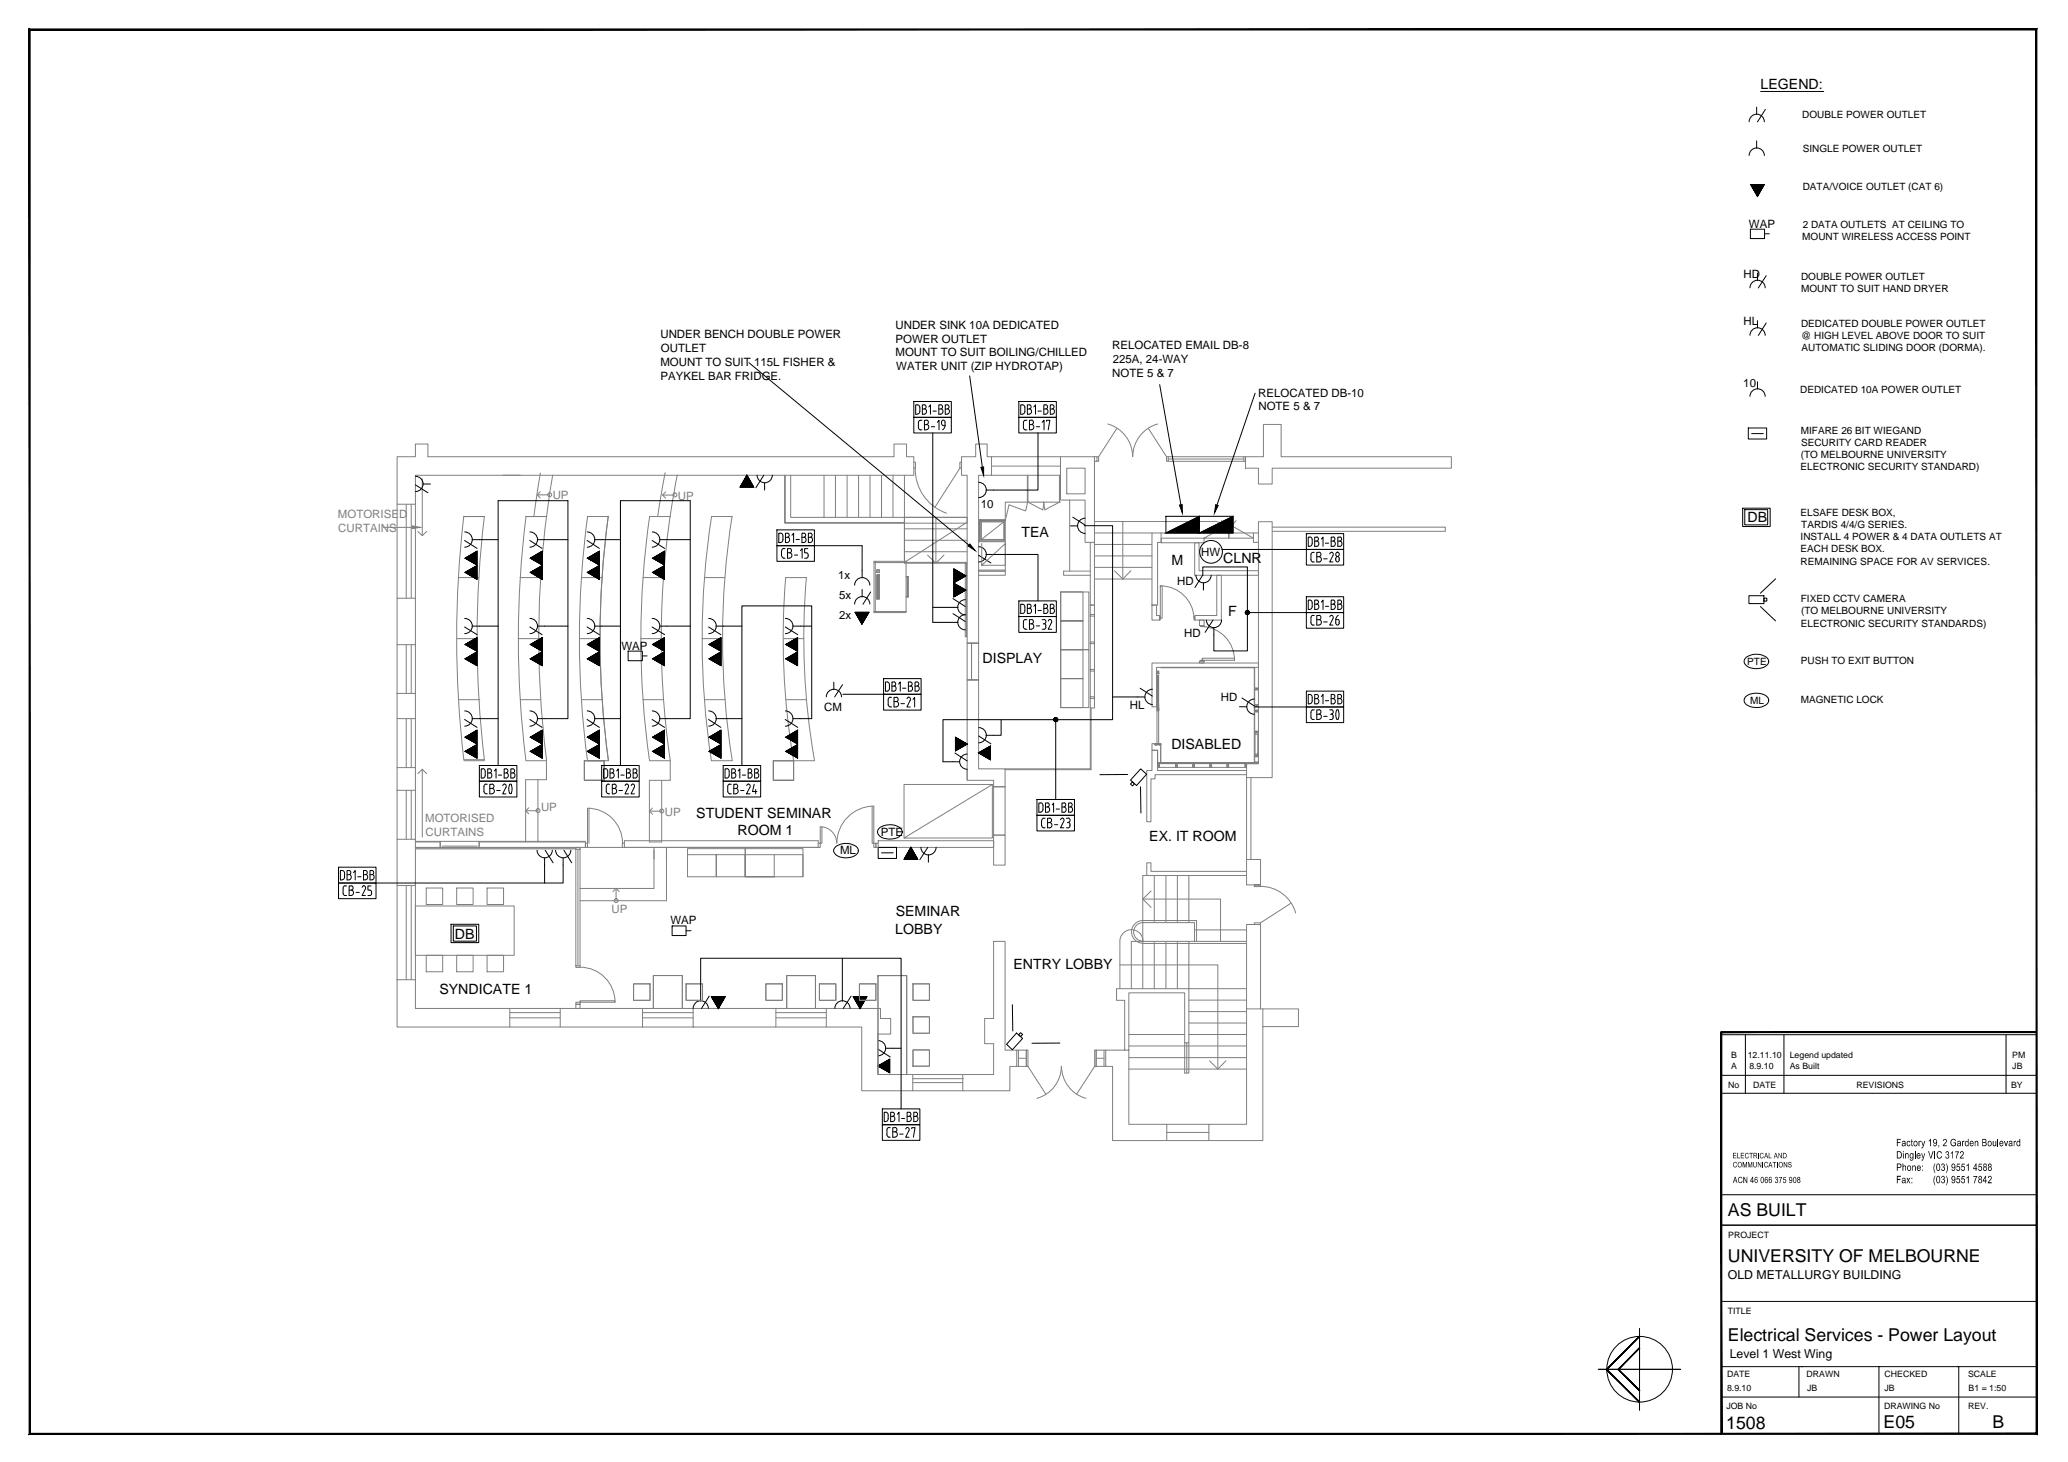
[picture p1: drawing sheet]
<svg xmlns="http://www.w3.org/2000/svg" width="420mm" height="297mm" viewBox="0 0 420 297" stroke-linecap="round" stroke-linejoin="round" font-family="sans-serif">
<defs><g id="words">
<g font-size="3.6">
<text x="351.1" y="247.1">AS BUILT</text>
<text x="351.1" y="256.4">UNIVERSITY OF MELBOURNE</text>
<text x="351.1" y="272.5">Electrical Services - Power Layout</text>
<text x="350.7" y="290.2">1508</text>
<text x="382.7" y="290.2">E05</text>
<text x="404.8" y="290.2">B</text>
</g>
<g font-size="2.9">
<text x="357.7" y="18">LEGEND:</text>
<text x="355" y="106.1">DB</text>
<text x="207.5" y="109.1">TEA</text>
<text x="238" y="114.9">M</text>
<text x="248.5" y="114.3">CLNR</text>
<text x="249.5" y="125.2">F</text>
<text x="199.6" y="134.7">DISPLAY</text>
<text x="238" y="152.2">DISABLED</text>
<text x="141.5" y="166.2">STUDENT SEMINAR</text>
<text x="149.8" y="169.7">ROOM 1</text>
<text x="233.5" y="170.9">EX. IT ROOM</text>
<text x="92.4" y="190.7">DB</text>
<text x="181.9" y="189.7">LOBBY</text>
<text x="182" y="186.2">SEMINAR</text>
<text x="205.9" y="196.8">ENTRY LOBBY</text>
<text x="89.3" y="202">SYNDICATE 1</text>
</g>
<g font-size="2.5">
<text x="351.1" y="259.8">OLD METALLURGY BUILDING</text>
<text x="351.4" y="275.9">Level 1 West Wing</text>
</g>
<g font-size="2.3">
<text x="355.3" y="46.2">WAP</text>
<text x="354.2" y="56.5">HD</text>
<text x="134.2" y="68.7">UNDER BENCH DOUBLE POWER</text>
<text x="134.3" y="71.6">OUTLET</text>
<text x="181.9" y="66.8">UNDER SINK 10A DEDICATED</text>
<text x="181.9" y="69.6">POWER OUTLET</text>
<text x="226" y="71">RELOCATED EMAIL DB-8</text>
<text x="354.2" y="66.1">HL</text>
<text x="134.2" y="74.4">MOUNT TO SUIT 115L FISHER &amp;</text>
<text x="134.2" y="77.2">PAYKEL BAR FRIDGE.</text>
<text x="181.9" y="72.4">MOUNT TO SUIT BOILING/CHILLED</text>
<text x="182.1" y="75.2">WATER UNIT (ZIP HYDROTAP)</text>
<text x="226" y="76.6">NOTE 5 &amp; 7</text>
<text x="226.1" y="73.8">225A, 24-WAY</text>
<text x="255.6" y="80.6">RELOCATED DB-10</text>
<text x="255.7" y="83.4">NOTE 5 &amp; 7</text>
<text x="354.2" y="78.5">10</text>
<text x="199.3" y="103.2">10</text>
<text x="244" y="112.9">HW</text>
<text x="170.3" y="117.6">1x</text>
<text x="239.2" y="118.8">HD</text>
<text x="170.5" y="121.7">5x</text>
<text x="170.5" y="125.8">2x</text>
<text x="126.3" y="132">WAP</text>
<text x="240.6" y="129.4">HD</text>
<text x="248.1" y="142.4">HD</text>
<text x="167.5" y="144.5">CM</text>
<text x="229.6" y="144.1">HL</text>
<text x="170.7" y="173.6">ML</text>
<text x="179" y="169.9">PTE</text>
<text x="136.2" y="187.8">WAP</text>
</g>
<g font-size="2.3" fill="#808080">
<text x="112.3" y="101.5">UP</text>
<text x="137.7" y="101.5">UP</text>
<text x="68.7" y="105.2">MOTORISED</text>
<text x="68.7" y="108">CURTAINS</text>
<text x="86.4" y="167.1">MOTORISED</text>
<text x="109.9" y="164.8">UP</text>
<text x="135.1" y="165.7">UP</text>
<text x="86.5" y="169.9">CURTAINS</text>
<text x="124.2" y="185.4">UP</text>
</g>
<g font-size="2">
<text x="366.2" y="24">DOUBLE POWER OUTLET</text>
<text x="366.3" y="30.9">SINGLE POWER OUTLET</text>
<text x="366.3" y="38.6">DATA/VOICE OUTLET (CAT 6)</text>
<text x="366.3" y="46.2">2 DATA OUTLETS AT CEILING TO</text>
<text x="366.2" y="48.7">MOUNT WIRELESS ACCESS POINT</text>
<text x="365.9" y="56.8">DOUBLE POWER OUTLET</text>
<text x="365.9" y="59.3">MOUNT TO SUIT HAND DRYER</text>
<text x="365.9" y="66.5">DEDICATED DOUBLE POWER OUTLET</text>
<text x="366" y="68.9">@ HIGH LEVEL ABOVE DOOR TO SUIT</text>
<text x="366" y="71.4">AUTOMATIC SLIDING DOOR (DORMA).</text>
<text x="365.7" y="79.8">DEDICATED 10A POWER OUTLET</text>
<text x="365.9" y="88.2">MIFARE 26 BIT WIEGAND</text>
<text x="365.8" y="95.5">ELECTRONIC SECURITY STANDARD)</text>
<text x="365.9" y="93.1">(TO MELBOURNE UNIVERSITY</text>
<text x="365.9" y="90.6">SECURITY CARD READER</text>
<text x="365.8" y="104.9">ELSAFE DESK BOX,</text>
<text x="366" y="107.3">TARDIS 4/4/G SERIES.</text>
<text x="365.8" y="109.8">INSTALL 4 POWER &amp; 4 DATA OUTLETS AT</text>
<text x="365.8" y="112.2">EACH DESK BOX.</text>
<text x="365.8" y="114.7">REMAINING SPACE FOR AV SERVICES.</text>
<text x="365.9" y="122.4">FIXED CCTV CAMERA</text>
<text x="365.9" y="124.8">(TO MELBOURNE UNIVERSITY</text>
<text x="365.9" y="127.3">ELECTRONIC SECURITY STANDARDS)</text>
<text x="355" y="135.1">PTE</text>
<text x="365.9" y="134.9">PUSH TO EXIT BUTTON</text>
<text x="355.6" y="143">ML</text>
<text x="365.9" y="142.8">MAGNETIC LOCK</text>
</g>
<g font-size="1.8">
<text x="351.7" y="215">B</text>
<text x="355.1" y="215">12.11.10</text>
<text x="363.6" y="215.1">Legend updated</text>
<text x="408.8" y="215.1">PM</text>
<text x="351.1" y="221.1">No</text>
<text x="351.7" y="217.2">A</text>
<text x="355.4" y="217.2">8.9.10</text>
<text x="356.2" y="221.1">DATE</text>
<text x="363.6" y="217.3">As Built</text>
<text x="377.2" y="221.1">REVISIONS</text>
<text x="408.6" y="221.1">BY</text>
<text x="408.8" y="217.3">JB</text>
<text x="351.1" y="251.5">PROJECT</text>
<text x="351" y="267">TITLE</text>
<text x="350.9" y="279.7">DATE</text>
<text x="367.1" y="279.7">DRAWN</text>
<text x="382.9" y="279.7">CHECKED</text>
<text x="399.9" y="279.7">SCALE</text>
<text x="350.8" y="286.2">JOB No</text>
<text x="350.9" y="282.6">8.9.10</text>
<text x="367.1" y="282.6">JB</text>
<text x="382.8" y="286.2">DRAWING No</text>
<text x="382.8" y="282.6">JB</text>
<text x="399.9" y="286.2">REV.</text>
<text x="400" y="282.6">B1 = 1:50</text>
</g>
</g></defs>
<!-- layer: FLOOR PLAN -->
<g fill="none" stroke="#808080" stroke-width=".2">
<path d="M80.7 92.8h3.7v-2.6h2.5v2.6h94.7v-2.6h2.6v2.6h1.5v3.8h-101.3v5.8h-3.7zM85.8 97.3v11.5M102.2 96.6h3.5M109.8 99.9l-.6 .6 .6 .7M109.8 96.1l-1.3 8.8M112.3 96.5a194.7 194.7 0 0 0-1.2 58M135.1 96l-1.5 8.9M135.2 99.9l-.6 .7 .6 .6M137.6 96.5a170.4 170.4 0 0 0-1.4 58M159.4 96.6v9.7h24.4M159.5 96.6v9.6h24.3v-1.1h-23.2v-8.5M167.4 96.6v8.5"/>
<path d="M169.7 96.6v8.5M172.1 96.6v8.5M174.4 96.6v8.5M176.8 96.6v8.5M179.1 96.6v8.5M181.4 96.6v8.5M183.8 96.6v8.5M185.7 93.9h.3v1.2h-.3M186 95.1a9.4 9.4 0 0 0 6.3 9.2M195 95.1l-5.1 8M195.4 93.9h-.4v1.2h.4M195.4 92.8h2.8v-2.6h2.4v2.6h.9v3.8h-2.7v34.1h-2.3v-34.1h-1.1z"/>
<path d="M201.5 92.8h14M201.5 96.6h14M201.5 94.7h14M208.7 96.6v5.4h.2v-5.4M216.7 95.1h3.8v5.2h-3.8zM222.4 92.8h-6.9v8.8h5v8.6h1.9v-17.4h.5v.9h-.5M223.2 92.8v.9h-.3M225.1 86.1a6.9 6.9 0 0 1 5 6.7M226.9 87l-3.7 5.8h-.3M233.3 87l3.7 5.8M235.2 86.1a6.9 6.9 0 0 0-5 6.7M237.3 92.8h-.3v.9h.3"/>
<path d="M237.3 92.8h15.4M237.3 93.7h15.4M237.3 92.8v.9M237.3 93.3h15.4M252.7 92.8h.4v.9h-.4zM256.7 86.2h3.6v6.6h34.6v2.3h-36.4v3.2h-2.8v-3.2h-2.6v-2.3h3.6zM77.9 107.1h5.9M80.7 102.4v19.1M82.5 102.4v19.1M83.6 102.4v19.1M84.4 102.4v19.1M84.9 108l.9 .8 .9-.8"/>
<path d="M93.1 117.3h4.2M94.2 104.9h4.3M94.2 104.9a211 211 0 0 0 0 49.4M98.4 104.9a206.8 206.8 0 0 0 0 49.4M105.6 117.3h4.2M106.8 104.9h4.3M106.9 104.9a198.8 198.8 0 0 0 0 49.6M109.2 100.5h2.5M118.1 117.3h4.2M119.4 104.9a186.7 186.7 0 0 0 0 49.6M119.4 104.9h4.2M123.6 104.9a182.6 182.6 0 0 0 0 49.6"/>
<path d="M130.6 117.3h4.2M132 104.9h4.2M132 104.9a174.6 174.6 0 0 0 0 49.6M134.6 100.6h2.5M143.1 117.3h4.2M144.6 104.9a162.5 162.5 0 0 0-.1 49.7h4.3M144.6 104.9h4.1M148.7 104.9a158.3 158.3 0 0 0 .1 49.6M159.6 117.3a147.8 147.8 0 0 0 1.6 37.2M159.7 117.3h4.2M163.8 117.3a143.7 143.7 0 0 0 1.7 37.2M177.6 114l.2 .3v-.3"/>
<path d="M177.6 114.3h.2M177.8 114.3h6.3v9.9h-6.3zM178.1 116.8h.6v5h-.6zM178.1 115.7h.6v.6h-.6zM178.2 116.8h.4v4.9h-.4zM178.2 115.8h.4v.4h-.4zM178.3 116.9v4.7v-4.7M178.4 116.9v4.7v-4.7M178.5 116.9v4.7zM183.8 106v8.3h12.6M183.8 105.1h12.7v1.2h-12.7zM183.8 105.1h12.7"/>
<path d="M183.8 107.4h12.7M183.8 109.8h12.7M183.8 112.1h12.7M183.8 106.2v8.2h12.7M184.1 114.3v-.3h-6.5v10.5h6.5M184.1 117.2h.2v4.1M184.1 117.1h.5M184.3 117.1h.3v4.2h-.3zM188.5 112.8l1.6 1.6 1.7-1.6M190.1 105.1v9.3M196.1 114.3h.3v15.1h-.3zM196.4 106.2l-12.6 8.1"/>
<path d="M198.8 115.8h5.4M198.8 110.1h5.4M198.8 109.9h5.4M198.9 105.6h.2v4.3h-.2zM199.1 105.6h5.1v.1h-5.1zM199.2 105.9h4.9v3.8h-4.9zM199.4 106h4.5v3.6h-4.5zM199.5 110.4v4.5h4.7v-4.5l-4.7 4.5M204.1 105.9l-4.9 3.8M208.4 103.8l-3.4-1.2-.8 3.1M208.7 102l-.3 1.7M208.9 102l2.9 1.6"/>
<path d="M211.8 103.6l.3-1.6 .2 1.6M215.3 102l-3 1.6M215.5 102h-11.3v14h-5.4h5.4v.9h-5.4M217.3 101.6v14.4M221.5 110.2v12.7h.9v-12.7M221.5 116h-5.4v.9h5.4M222.4 110.6h11.6M222.4 112.9h11.6M222.4 115.3h11.6M222.4 117.6h11.6M222.4 108.3h11.6M222.4 106h24.3"/>
<path d="M226.4 116l1.7 1.6 1.7-1.6M228.1 106v11.6M234 108.3h1.9v1.9h-.7v12.7h-1.2zM235.7 119h.4v6.6h-.4zM235.8 119a6.8 6.8 0 0 1 6.8 6.6M235.9 109.3h8.7v1h-8.7zM235.9 108.3h18.8M242.7 110.3h.9v5.7h12.1v.9h-13zM246.7 105.9a2.35 2.35 0 0 1 2.3 2.4M247.2 116.9h.9v9.1h-5.3v-.9h4.4zM248.2 105.8l1 1.4 .3 1 .2 1.1 .1-1.1 .4-1 .9-1.4M249 106.8l-4.4 2.5h10.1l-4.4-2.5"/>
<path d="M255.7 108.3h-1v1.9h1M255.7 106h2.8v52h-5.2v-2.8h2.4zM258.5 107.1h35.2v.9h-35.2M80.7 121.5h3.7v9.5h-3.7zM80.7 131v9.9M82.5 131v9.9M83.6 131v9.9M84.4 131v9.9M92.8 129.8h4.2M105.3 129.8h4.1M117.7 129.8h4.2M130.2 129.8h4.2"/>
<path d="M142.6 129.8h4.2M159.2 129.8h4.1M177.6 124.2h.2v.3M178.6 124.2h-.8l-.2 .3M184.1 121.2h.2M184.1 121.3h.5M196.5 138.1h2.3v18.1h5.4v3.7h-2.3v-1.4h-5.4zM196.5 130.7h.9v7.4h-.9zM196.5 130.7h2.3M196.5 138.1h2.3M197.4 130.7h1.4v7.4h-1.4zM215.5 132h5.7v11.8h-5.7z"/>
<path d="M215.5 132h4.5v5.9h-4.5h4.5v5.9h-4.5zM215.5 120.3h5.7v11.7h-5.7zM215.5 120.3h4.5v5.9h-4.5h4.5v5.8h-4.5zM221.5 122.9h.9v20.9h-.9zM221.5 136h.9v.4h-.9zM221.5 130.4h.9v.4h-.9zM221.5 124.8h.9v.4h-.9zM234 134.7h21.7v.9h-20.7v8h-1zM234 122.9h1v2.2h.6v.9h-1.6zM235.1 136.9h.1M235.1 136.9l.1-.2 .2 .2M235.1 136.4v8"/>
<path d="M235.1 136.4h.3M235.1 136.8h.1M235.1 136.4h.1M235.2 136.8v7.2l.1-7.2M235.3 136.4h.1v.5l-.1-.2M235.3 136.4h-.2v.5l.2-.2M235.4 136.4v8M235.4 136.4h.1M235.4 136.8h.1M235.6 125.3h.1v.7h-.1zM235.8 135.6l19.1 .1zM242.6 125.3h.2v.7h-.2z"/>
<path d="M243.7 126h.9v1.1h-.9zM243.7 134.3h.9v.4h-.9zM243.9 134.2h.7v.1h-.7zM243.9 127.1h.7v.2h-.7zM244.2 133.7h6.6v.5h-6.6zM244.3 127.3a6.8 6.8 0 0 1 6.5 6.8M254.8 135.7v19.2M254.9 135.6v19.4M254.9 139.8l.8 .4M255.7 139.8v.4h-.8v-.4h.8l-.8 .4M80.7 140.9h3.7v5.1h-3.7zM80.7 156h3.7v4.6h-3.7z"/>
<path d="M80.7 146v10M82.5 146v10M83.6 146v9.9M84.4 146v10M84.9 157.2l.9-.9 .9 .9M85.8 156.3v13.8M93.3 142.2h4.2M94.2 154.3h4.3M94.3 154.6h4.2M105.7 142.2h4.1M106.8 154.6h4.2v3.8h-4.2v12.7M109.3 158.4v12.6"/>
<path d="M118.2 142.2h4.1M118.7 154.6h4.1v3.9h-4.1zM119.4 154.6h4.2M130.6 142.2h4.2M132 154.6h4.2v3.9h-4.3v12.6h2.5v-12.6M143.1 142.2h4.2M157.1 154.6h4.1v3.9h-4.1zM159.7 142.2h4.2M161.2 154.6h4.3M196.5 156.3v2.2M201.6 159.4v10.9h-17.9v-10.9h17.9l-17.9 10.9M201.9 159.9h2.3v9.8h-2.3z"/>
<path d="M221.5 141.6h.9v.3h-.9zM221.5 143.8v12.4h-17.3M221.7 143.8v12.6h-17.5M234 151.1h1.8v3.8h-.6v-2.5h-1.2zM234.6 151.1h.4v.2l.8-.2v.2h-.1h.1v-.2h-.3v.2h.1h-.7h.1v-.2h-.3l.1 .2h-.2zM235.1 143.9h.1M235.1 143.1h.3v8h-.3zM235.1 144.4h.3M235.1 143.9l.1 .2 .2-.2M235.1 144.4h.1M235.2 155.2l.4 .7M235.2 143.8v.2l.1-.2"/>
<path d="M235.3 154.9l19.6 .1zM235.3 155h19.6v.2h-19.6zM235.3 144.1l-.2-.2v.5h.3v-.5l-.1 .2M235.4 144.4h.1M235.6 155.2l-.4 .7h.4v-.7h-.4v.7h18.1h-.4v-.7h.4v.7l-.4-.7M235.8 151.1v3.8M238.8 155.2h.4v.7h-.4zM238.8 155.2l.4 .7M239.2 155.2l-.4 .7M242.3 155.2h.4v.7h-.4zM242.3 155.2l.4 .7M242.7 155.2l-.4 .7"/>
<path d="M245.8 155.2h.4v.7h-.4zM245.8 155.2l.4 .7M246.2 155.2l-.4 .7M249.2 155.2h.4v.7h-.4zM249.2 155.2l.4 .7M249.6 155.2l-.4 .7M253.3 156.5h-18.1v-4.1h-1.2v4.1h-1v10.5h.8v-8.8h.9v-.8h18.6M253.3 155.2l-.4 .7M253.3 158v16.6M254.2 158v16.6M254.9 154.8h.8v.4h-.8zM254.9 143.2h.8v.4h-.8z"/>
<path d="M254.9 144.3l.8 .4h-.8v-.4h.8v.4M254.9 143.2l.8 .4M254.9 154.8l.8 .4M254.9 148.5l.8 .4M254.9 153.4l.8 .4M255 149.2h.6v4h-.6zM255.7 148.5v.4h-.8v-.4h.8l-.8 .4M255.7 153.4v.4h-.8v-.4h.8l-.8 .4M255.7 143.2l-.8 .4M255.7 154.8l-.8 .4M255.7 144.3l-.8 .4M80.7 170.5h3.7v9.4h-3.7z"/>
<path d="M80.7 160.6v9.9M80.7 179.9v19.2M82.5 160.6v9.9M82.5 179.9v19.2M83.6 160.6v9.9M83.6 179.9v19.2M84.4 171.1h5v1.1h-5M84.4 160.6v9.9M84.4 179.9v19.2M84.4 170.9h5M84.4 172.3h32.6M84.4 172.5h32.6v23.7"/>
<path d="M89.4 170.9h8v1.3h-8zM89.9 171.9h7.1M97.4 171.1h21.5v1.1h-21.5zM97.4 170.9h21.5M106.8 164.7h2.5M107.4 164.1l-.6 .6 .6 .7M117 172.2h.8v.4h-.8zM117.4 172.6v23.6M117.8 172.5v23.7M118.9 171.3h.5v.9h-.5zM119.4 172.2h46.8M119.7 164.2v7.1"/>
<path d="M126.5 171.3a7.1 7.1 0 0 0-7.1-7.1v7.1M126.9 171.3h-.5v.9M126.9 172.2v-1.4h39.3v1.4M131.9 164.8h2.5M132.6 164.2l-.7 .6 .7 .6M132.9 172.2v8.3h-15.1M135.4 172.2v10.8h-17.6M139.7 173.7h5.8v4.4h5.9v-4.4h-5.9v4.4h-5.8v-5.7h11.7v5.7M157.3 173.7h-5.9v4.4h11.7v-5.7h-11.7v5.7h5.9v-4.4h5.8v4.4M166.2 171.3h.5v.9h-.5M167 168v3.3h-.3v-3.3a3.3 3.3 0 0 1 3.3 3.3M177.2 163.8v7.5h.3v-7.5"/>
<path d="M177.5 171.3h.5v.9h-.5zM177.6 163.8a7.5 7.5 0 0 0-7.6 7.5M178.4 170.8h23.5v1.4h-23.5zM178.4 171.3h-.4v.9h.4M201.9 169.7h2.3v6.1h-2.3zM233 177.9h-.8v9.6M234.5 177.9v9.6M236.9 177.9v9.6M239.2 177.9v9.6M241.5 177.9v9.6M253.3 174.6h2.8v5.5h-1.3v-.3h1.3h-2.8zM253.3 177h-19.5v-1.7h-.8v2.6h20.3"/>
<path d="M80.7 199.1h3.7v5.8h19.2v3.8h-22.9zM84.4 184.1h20.1v10h-20.1M86.6 180.4h3.3v3.4h-3.3zM86.6 194.1h3.3v3.3h-3.3zM92.8 180.4h3.3v3.4h-3.3zM92.8 194.1h3.3v3.3h-3.3zM99 180.4h3.3v3.4h-3.3zM99 194.1h3.3v3.3h-3.3zM117 196.2h.8v.4h-.8zM117.9 196.5a7.1 7.1 0 0 1 7.1 7.1M124.5 181.1l.7-.6 .6 .6M125.2 180.5v2.5"/>
<path d="M128.7 199.9h3.4v3.3h-3.4zM139.4 199.9h3.3v3.3h-3.3zM155.6 199.9h3.3v3.3h-3.3zM159.8 198.2h5.9v.3M166.5 199.9h3.3v3.3h-3.3zM174.6 199.9h3.4v3.3h-3.4zM178.4 198.5v-.3h5.8v20.1M184.2 198.2h-5.8v20.1M185.5 199.9h3.3v3.3h-3.3zM201.9 191.3h2.3v22.1h2.4v3.3h-1.4v4.9h-9.6v-3.3h6.3v-6.3h-1.8v-5.1h1.8zM227.5 196h19.9v21.2M227.5 191.3v9.6"/>
<path d="M232.2 191.7h21.1M232.2 187h10.9v4.3M232.2 182.7h15.8v8.6M232.2 187.5a1.89 1.89 0 0 0-1.9 1.9 1.89 1.89 0 0 0 1.9 1.8 2.35 2.35 0 0 0-2.3-2.3 2.35 2.35 0 0 0-2.4 2.3M232.2 187a2.31 2.31 0 0 0-2.3 2.3 2.31 2.31 0 0 0 2.3 2.3M233.9 181l-1.7 1.7 1.7 1.7M234.5 191.3v9.6M236.9 191.3v9.6M239.2 191.3v9.6M241.5 191.3v9.6h11.8M242.7 191.3v-3.8h-10.5v3.8h21.1M242.7 188.9h10.6"/>
<path d="M256.1 187.5h-1.3v.3h1.3h-2.8v40.6h-7.7v3.3h11v-23.1h7.2v-3.6h-10.5M256.1 180.1a7.4 7.4 0 0 1 7.1 5.4M262.3 183.5l-6.2 4v17.5M103.6 204.9h10.2M103.6 208.7h10.2M103.6 206.8h10.2M103.6 205.7h10.2M113.8 204.9h16.7v3.8h-16.7zM117 203.6h.8v.4h-.8zM117 204h.8v.9h-.8zM117.8 203.3h7.2v.3h-7.2zM130.5 204.9h10.3"/>
<path d="M130.5 208.7h10.3M130.5 206.8h10.3M130.5 205.7h10.3M132.7 204.9v-6.7h5.9v6.7M140.8 204.9h16.8v3.8h-16.8zM157.6 204.9h10.3M157.6 208.7h10.3M157.6 206.8h10.3M157.6 205.7h10.3M159.8 204.9v-6.7h5.9v6.7M167.9 204.9h11v2h2.1v3.2h-2.6v8.2h7v3.3h-10.3v-12.9h-7.2zM185.4 218.3h10.2"/>
<path d="M185.4 220h10.2M185.4 219.2h10.3M185.5 206.6h3.3v3.3h-3.3zM185.5 213.3h3.3v3.3h-3.3zM206.6 213.4h1.9M206.6 216.7h2.3l3.6 5.6M206.9 213.4v3.3M206.9 215h1.6M208.5 213.4h.4v3.3h-.4zM215.6 216.6a6.8 6.8 0 0 1-4.9 6.5M215.7 216.6a6.8 6.8 0 0 0 4.9 6.5M222.7 216.7h.1"/>
<path d="M222.7 213.4h-.3v3.3h.3M222.7 213.4h1.9M222.7 213.4v3.3M222.7 215h1.6M224.3 213.4v3.3M224.6 216.7h-2.2l-3.7 5.6M228.5 213.4v-10.2h-1.6v-2.3h14.6v11h-.8v-10.2h-11.4v11.7h-4.7v3.3h1.4v15h11.1v-3.3h-7.8v-15M229.3 214.9h24M229.3 217.2h24M229.3 212.5h24M229.3 210.2h11.4M229.9 200.9v-9.6h2.3v9.6"/>
<path d="M240.7 211.9v6.1h.8v-6.1M241.1 211.9v6.1M241.5 210.2h11.8M241.5 207.9h11.8M241.5 205.5h11.8M241.5 203.2h11.8M245.7 215.5l1.7 1.7 1.7-1.7M256.6 205v3.6M185.4 221.6h10.2M237.1 231.7h8.5M237.1 228.4h8.5M237.1 230.1h8.5"/>
<circle cx="111.7" cy="100.5" r=".4"/>
<circle cx="137.1" cy="100.6" r=".4"/>
<circle cx="109.3" cy="164.7" r=".4"/>
<circle cx="134.5" cy="164.8" r=".4"/>
<circle cx="125.2" cy="183" r=".4"/>
</g>
<g fill="none" stroke="#dcdcdc" stroke-width=".2">
<path d="M235.2 136.8h.1M235.2 136.9h.1M235.2 136.8v.1M235.2 136.8l.1 .1zM235.3 136.8h.1M235.3 136.8v.1M235.3 136.9h.1M235.2 144h.1M235.2 143.9h.1M235.2 143.9v.1M235.2 143.9l.1 .1zM235.3 144h.1"/>
<path d="M235.3 143.9h.1M235.3 144h-.1"/>
</g>
<path d="M83.8 106.8l1.6 .3-1.6 .3z" fill="#808080" stroke="#808080" stroke-width=".2"/>
<!-- layer: DATA -->
<g fill="none" stroke="#000" stroke-width=".2">
<path d="M151.8 96.6l1.3 2.3h-2.7zM94.5 113.4l2.4-1.4v2.8zM94.5 116.3l2.4-1.4v2.8zM107.8 113.4l2.3-1.4v2.8zM107.8 116.3l2.3-1.4v2.8zM119.4 113.4l2.3-1.4v2.8zM119.4 116.3l2.3-1.4v2.8zM132.6 113.4l2.4-1.4v2.8zM132.6 116.3l2.4-1.4v2.8zM193.8 118.5l2.4 1.4-2.4 1.3zM193.8 115.6l2.4 1.4-2.4 1.4zM94.5 130.9l2.4-1.3v2.7z"/>
<path d="M94.5 133.9l2.4-1.4v2.7zM107.8 130.9l2.3-1.3v2.7zM107.8 133.9l2.3-1.4v2.7zM119.4 130.9l2.3-1.3v2.7zM119.4 133.9l2.3-1.4v2.7zM132.6 130.9l2.4-1.3v2.7zM132.6 133.9l2.4-1.4v2.7zM144.1 130.9l2.4-1.3v2.7zM144.1 133.9l2.4-1.4v2.7zM159.7 130.9l2.3-1.3v2.7zM159.7 133.9l2.3-1.4v2.7zM173.8 124.4h2.7l-1.4 2.4z"/>
<path d="M94.5 149.8l2.4-1.4v2.7zM94.5 152.7l2.4-1.4v2.7zM107.8 149.8l2.3-1.4v2.7zM107.8 152.7l2.3-1.4v2.7zM119.4 149.8l2.3-1.4v2.7zM119.4 152.7l2.3-1.4v2.7zM132.6 149.8l2.4-1.4v2.7zM132.6 152.7l2.4-1.4v2.7zM144.1 149.8l2.4-1.4v2.7zM144.1 152.7l2.4-1.4v2.7zM159.7 149.8l2.3-1.4v2.7zM159.7 152.7l2.3-1.4v2.7z"/>
<path d="M194.1 149.8l2.4 1.4-2.4 1.3zM198.8 153l2.4-1.4v2.7zM185.1 172.2l1.3 2.3h-2.7zM144.6 202.5h2.7l-1.3 2.4zM173.4 202.5h2.7l-1.4 2.4zM178.4 216.6l2.3-1.4v2.7z"/>
</g>
<g fill="#000" stroke="#000" stroke-width=".2">
<path d="M151.8 96.6l1.3 2.3h-2.7zM151.8 96.6l1.3 2.3h-2.7z"/>
<path d="M94.5 113.4l2.4-1.4v2.8zM94.5 113.4l2.4-1.4v2.8z"/>
<path d="M94.5 116.3l2.4-1.4v2.8zM94.5 116.3l2.4-1.4v2.8z"/>
<path d="M107.8 113.4l2.3-1.4v2.8zM107.8 113.4l2.3-1.4v2.8z"/>
<path d="M107.8 116.3l2.3-1.4v2.8zM107.8 116.3l2.3-1.4v2.8z"/>
<path d="M119.4 113.4l2.3-1.4v2.8zM119.4 113.4l2.3-1.4v2.8z"/>
<path d="M119.4 116.3l2.3-1.4v2.8zM119.4 116.3l2.3-1.4v2.8z"/>
<path d="M132.6 113.4l2.4-1.4v2.8zM132.6 113.4l2.4-1.4v2.8z"/>
<path d="M132.6 116.3l2.4-1.4v2.8zM132.6 116.3l2.4-1.4v2.8z"/>
<path d="M193.8 118.5l2.4 1.4-2.4 1.3zM193.8 118.5l2.4 1.4-2.4 1.3z"/>
<path d="M193.8 115.6l2.4 1.4-2.4 1.4zM193.8 115.6l2.4 1.4-2.4 1.4z"/>
<path d="M94.5 130.9l2.4-1.3v2.7zM94.5 130.9l2.4-1.3v2.7z"/>
<path d="M94.5 133.9l2.4-1.4v2.7zM94.5 133.9l2.4-1.4v2.7z"/>
<path d="M107.8 130.9l2.3-1.3v2.7zM107.8 130.9l2.3-1.3v2.7z"/>
<path d="M107.8 133.9l2.3-1.4v2.7zM107.8 133.9l2.3-1.4v2.7z"/>
<path d="M119.4 130.9l2.3-1.3v2.7zM119.4 130.9l2.3-1.3v2.7z"/>
<path d="M119.4 133.9l2.3-1.4v2.7zM119.4 133.9l2.3-1.4v2.7z"/>
<path d="M132.6 130.9l2.4-1.3v2.7zM132.6 130.9l2.4-1.3v2.7z"/>
<path d="M132.6 133.9l2.4-1.4v2.7zM132.6 133.9l2.4-1.4v2.7z"/>
<path d="M144.1 130.9l2.4-1.3v2.7zM144.1 130.9l2.4-1.3v2.7z"/>
<path d="M144.1 133.9l2.4-1.4v2.7zM144.1 133.9l2.4-1.4v2.7z"/>
<path d="M159.7 130.9l2.3-1.3v2.7zM159.7 130.9l2.3-1.3v2.7z"/>
<path d="M159.7 133.9l2.3-1.4v2.7zM159.7 133.9l2.3-1.4v2.7z"/>
<path d="M173.8 124.4h2.7l-1.4 2.4zM173.8 124.4h2.7l-1.4 2.4z"/>
<path d="M94.5 149.8l2.4-1.4v2.7zM94.5 149.8l2.4-1.4v2.7z"/>
<path d="M94.5 152.7l2.4-1.4v2.7zM94.5 152.7l2.4-1.4v2.7z"/>
<path d="M107.8 149.8l2.3-1.4v2.7zM107.8 149.8l2.3-1.4v2.7z"/>
<path d="M107.8 152.7l2.3-1.4v2.7zM107.8 152.7l2.3-1.4v2.7z"/>
<path d="M119.4 149.8l2.3-1.4v2.7zM119.4 149.8l2.3-1.4v2.7z"/>
<path d="M119.4 152.7l2.3-1.4v2.7zM119.4 152.7l2.3-1.4v2.7z"/>
<path d="M132.6 149.8l2.4-1.4v2.7zM132.6 149.8l2.4-1.4v2.7z"/>
<path d="M132.6 152.7l2.4-1.4v2.7zM132.6 152.7l2.4-1.4v2.7z"/>
<path d="M144.1 149.8l2.4-1.4v2.7zM144.1 149.8l2.4-1.4v2.7z"/>
<path d="M144.1 152.7l2.4-1.4v2.7zM144.1 152.7l2.4-1.4v2.7z"/>
<path d="M159.7 149.8l2.3-1.4v2.7zM159.7 149.8l2.3-1.4v2.7z"/>
<path d="M159.7 152.7l2.3-1.4v2.7zM159.7 152.7l2.3-1.4v2.7z"/>
<path d="M194.1 149.8l2.4 1.4-2.4 1.3zM194.1 149.8l2.4 1.4-2.4 1.3z"/>
<path d="M198.8 153l2.4-1.4v2.7zM198.8 153l2.4-1.4v2.7z"/>
<path d="M185.1 172.2l1.3 2.3h-2.7zM185.1 172.2l1.3 2.3h-2.7z"/>
<path d="M144.6 202.5h2.7l-1.3 2.4zM144.6 202.5h2.7l-1.3 2.4z"/>
<path d="M173.4 202.5h2.7l-1.4 2.4zM173.4 202.5h2.7l-1.4 2.4z"/>
<path d="M178.4 216.6l2.3-1.4v2.7zM178.4 216.6l2.3-1.4v2.7z"/>
</g>
<!-- layer: POWER -->
<g fill="none" stroke="#000" stroke-width=".2">
<path d="M355.4 24.7a1.55 1.55 0 0 1 1.5-1.5 1.55 1.55 0 0 1 1.6 1.5M356.9 21.8v1.4M358.7 22.2l-1.6 2.6M355.5 58.5a1.55 1.55 0 0 1 1.6-1.6 1.55 1.55 0 0 1 1.5 1.6M357.1 55.5v1.5M358.8 56l-1.6 2.5M355.5 68.1a1.55 1.55 0 0 1 1.6-1.5 1.55 1.55 0 0 1 1.5 1.5M357.1 65.2v1.4M357.1 77.6v1.4M358.8 65.6l-1.6 2.6M84.4 98.5l2.5 1.6M84.4 96.8a1.55 1.55 0 0 1 1.6 1.5 1.55 1.55 0 0 1-1.6 1.6"/>
<path d="M85.9 98.3h1.5M153.8 96.5a1.55 1.55 0 0 0 1.6 1.6 1.55 1.55 0 0 0 1.5-1.6M155.2 96.6l-1.6 2.5M155.3 98.1v1.5M198.8 98a1.55 1.55 0 0 1 1.6 1.5 1.55 1.55 0 0 1-1.6 1.6M200.3 99.6h1.5M355.2 87h3.7v2.2h-3.7zM355.9 88.1h2.4M358.6 80.5a1.55 1.55 0 0 0-1.5-1.5 1.55 1.55 0 0 0-1.6 1.5M94.4 109.8l2.5 1.6M94.4 108.1a1.55 1.55 0 0 1 1.6 1.5 1.55 1.55 0 0 1-1.6 1.6M95.9 109.6h1.5"/>
<path d="M107.6 109.8l2.5 1.6M107.7 108.1a1.55 1.55 0 0 1 1.5 1.5 1.55 1.55 0 0 1-1.5 1.6M109.2 109.6h1.4M119.3 109.8l2.5 1.6M119.3 108.1a1.55 1.55 0 0 1 1.5 1.5 1.55 1.55 0 0 1-1.5 1.6M120.8 109.6h1.5M132.5 109.8l2.5 1.6M132.5 108.1a1.55 1.55 0 0 1 1.6 1.5 1.55 1.55 0 0 1-1.6 1.6M134 109.6h1.5M175.2 119.8v1.5M198.8 112.8l2.5 1.6M198.8 111.1a1.55 1.55 0 0 1 1.6 1.5 1.55 1.55 0 0 1-1.6 1.6"/>
<path d="M200.3 112.6h1.5M217.5 106.8h1.5M218 105.1l2.5 1.6M220.5 105.3a1.55 1.55 0 0 0-1.6 1.5 1.55 1.55 0 0 0 1.6 1.6M243 116.9a1.55 1.55 0 0 0 1.5 1.5 1.55 1.55 0 0 0 1.6-1.5M244.3 116.9l-1.5 2.5M244.5 118.4v1.5M354.1 103.3h5.5v3.7h-5.5zM354.5 103.5h4.6v3.1h-4.6zM360.8 117.6l-3.1 2.9M94.4 127.4l2.5 1.5M94.4 125.6a1.55 1.55 0 0 1 1.6 1.6 1.55 1.55 0 0 1-1.6 1.5"/>
<path d="M95.9 127.2h1.5M107.6 127.4l2.5 1.5M107.7 125.6a1.55 1.55 0 0 1 1.5 1.6 1.55 1.55 0 0 1-1.5 1.5M109.2 127.2h1.4M119.3 127.4l2.5 1.5M119.3 125.6a1.55 1.55 0 0 1 1.5 1.6 1.55 1.55 0 0 1-1.5 1.5M120.8 127.2h1.5M132.5 127.4l2.5 1.5M132.5 125.6a1.55 1.55 0 0 1 1.6 1.6 1.55 1.55 0 0 1-1.6 1.5M134 127.2h1.5M144 127.4l2.5 1.5M144 125.6a1.55 1.55 0 0 1 1.5 1.6 1.55 1.55 0 0 1-1.5 1.5"/>
<path d="M145.4 127.2h1.6M159.5 127.4l2.6 1.5M159.6 125.6a1.55 1.55 0 0 1 1.5 1.6 1.55 1.55 0 0 1-1.5 1.5M161.1 127.2h1.5M169.4 138.6v1.5M171.2 139.1l-1.6 2.5M173.6 122.7a1.55 1.55 0 0 1 1.6-1.5 1.55 1.55 0 0 1 1.5 1.5M176.9 120.3l-1.6 2.5M193.1 126.4h1.5M193.1 123.4h1.5M193.6 124.7l2.5 1.6M193.6 121.6l2.5 1.6"/>
<path d="M196.1 124.9a1.55 1.55 0 0 0-1.5 1.5 1.55 1.55 0 0 0 1.5 1.6M196.1 121.8a1.55 1.55 0 0 0-1.5 1.6 1.55 1.55 0 0 0 1.5 1.5M231.6 139.8l2.5 1.6M245.1 126a1.55 1.55 0 0 0 1.5 1.5 1.55 1.55 0 0 0 1.6-1.5M246.5 126l-1.7 2.5M246.6 127.5v1.5M354.6 133.7a3.4 3.4 0 0 1 4.6 .2 1.17 1.17 0 0 1-.9 1.7 3.3 3.3 0 0 1-3.9-.8 .93 .93 0 0 1 .2-1.1zM355.3 121h3.1v1.6h-3.1zM357.7 123.2l3.1 3M358.4 121.5h.6v.6h-.6zM94.4 146.2l2.5 1.6M94.4 144.4a1.55 1.55 0 0 1 1.6 1.6 1.55 1.55 0 0 1-1.6 1.5"/>
<path d="M95.9 146h1.5M107.6 146.2l2.5 1.6M107.7 144.4a1.55 1.55 0 0 1 1.5 1.6 1.55 1.55 0 0 1-1.5 1.5M109.2 146h1.4M119.3 146.2l2.5 1.6M119.3 144.4a1.55 1.55 0 0 1 1.5 1.6 1.55 1.55 0 0 1-1.5 1.5M120.8 146h1.5M132.5 146.2l2.5 1.6M132.5 144.4a1.55 1.55 0 0 1 1.6 1.6 1.55 1.55 0 0 1-1.6 1.5M134 146h1.5M144 146.2l2.5 1.6M144 144.4a1.55 1.55 0 0 1 1.5 1.6 1.55 1.55 0 0 1-1.5 1.5"/>
<path d="M145.4 146h1.6M159.5 146.2l2.6 1.6M159.6 144.4a1.55 1.55 0 0 1 1.5 1.6 1.55 1.55 0 0 1-1.5 1.5M161.1 146h1.5M167.9 141.6a1.55 1.55 0 0 1 1.5-1.6 1.55 1.55 0 0 1 1.6 1.6M193.5 154.8h1.5M194 153l2.5 1.6M196.5 153.2a1.55 1.55 0 0 0-1.5 1.5 1.55 1.55 0 0 0 1.5 1.6M198.8 149.5l2.5 1.6M198.8 147.8a1.55 1.55 0 0 1 1.6 1.6 1.55 1.55 0 0 1-1.6 1.5M200.3 149.4h1.5M229.1 157.4h-5.6"/>
<path d="M230.1 158.9l.4 .4-.4 .4-.4-.4zM231.1 141.6h1.5M231.7 159.9l.1 5.3M231.8 156.2l1.1 1.1-2 2.3-1.2-1.1zM234.2 140a1.55 1.55 0 0 0-1.6 1.6 1.55 1.55 0 0 0 1.6 1.5M251.8 143.6h1.5M252.3 141.8l2.5 1.6M254.9 142a1.55 1.55 0 0 0-1.6 1.6 1.55 1.55 0 0 0 1.6 1.5M354.6 141.6a3.6 3.6 0 0 1 4.6 .1 1.16 1.16 0 0 1-.9 1.8 3.3 3.3 0 0 1-3.9-.8 1.01 1.01 0 0 1 .2-1.1zM110.6 174.3v1.5M110.8 172.8l1.6 2.5M112.2 172.7a1.55 1.55 0 0 1-1.5 1.6 1.55 1.55 0 0 1-1.6-1.6"/>
<path d="M114.4 174.3v1.5M114.6 172.8l1.5 2.5M116 172.7a1.55 1.55 0 0 1-1.6 1.6 1.55 1.55 0 0 1-1.5-1.6M169.7 172.2a3.4 3.4 0 0 1 4.5 .1 1.17 1.17 0 0 1-.9 1.7 3.3 3.3 0 0 1-3.8-.8 .78 .78 0 0 1 .2-1zM178.4 172.2h3.7v2.2h-3.7zM178.5 168.4a3.4 3.4 0 0 1 4.6 .1 1.31 1.31 0 0 1-1.3 1.8 2.81 2.81 0 0 1-3.5-1.1zM179.1 173.3h2.4M187.1 172.1a1.55 1.55 0 0 0 1.5 1.6 1.55 1.55 0 0 0 1.6-1.6M188.5 172.2l-1.6 2.5M188.6 173.7v1.5M91.6 187.8h5.7v3.7h-5.7zM92.1 188.1h4.7v3.1h-4.7z"/>
<path d="M140.8 204.9a1.55 1.55 0 0 1 1.6-1.6 1.55 1.55 0 0 1 1.5 1.6M142.4 201.9v1.5M144.1 202.4l-1.6 2.5M169.6 204.9a1.55 1.55 0 0 1 1.6-1.6 1.55 1.55 0 0 1 1.5 1.6M171.1 201.9v1.5M172.9 202.4l-1.6 2.5M178.4 213.1l2.5 1.7M178.4 211.4a1.55 1.55 0 0 1 1.5 1.6 1.55 1.55 0 0 1-1.5 1.5M179.9 213h1.5M205.7 204.1l.1 5.4M206.5 209.9l1.3 1.1-2.1 2.3-1.2-1.1zM207.3 209.8l.5 .4-.4 .4-.4-.4z"/>
<path d="M215.3 211.9l-5.6 .1"/>
</g>
<!-- layer: WAP -->
<path d="M127.6 132.3h2.9v1.9h-2.9zM130.5 133.3h1M136.6 188.1h2.8v2h-2.8zM139.4 189.1h1" fill="none" stroke="#000" stroke-width=".2"/>
<!-- layer: POWERDATA -->
<path d="M236.9 108.3l6.8-3.4v3.4zM243.7 108.3l6.8-3.4v3.4z" fill="#000" stroke="#000" stroke-width=".2"/>
<path d="M236.9 104.9h6.8v3.4h-6.8zM243.7 104.9h6.8v3.4h-6.8zM243.7 104.9l-6.8 3.4M250.5 104.9l-6.8 3.4" fill="none" stroke="#000" stroke-width=".2"/>
<!-- layer: TEXT -->
<path d="M152.2 73.7l44.6 37M197 76.4l2.6 18.5M235.6 78.1l4.3 24.5M255 79.9l-7.7 22.7" fill="none" stroke="#000" stroke-width=".2"/>
<path d="M199.3 95l.5-.1v1.7zM197 110.5l1.1 1.3-1.4-.9zM239.6 102.6l.6-.1v1.7zM247 102.5l.5 .2-.8 1.5z" fill="#000" stroke="#000" stroke-width=".2"/>
<!-- layer: A_FE_JOIN_NEW -->
<path d="M215.3 96.6v5.4" fill="none" stroke="#808080" stroke-width=".2"/>
<!-- layer: CIRCUIT NUMBER -->
<g fill="none" stroke="#000" stroke-width=".2">
<path d="M185.7 81.6h7.6v3.2h-7.6zM185.7 84.8h7.6v3.2h-7.6zM186.4 82.3h-.4v1.9h.4M186.4 82.3h.3a1.21 1.21 0 0 1-.3 1.8M187.3 85.4l-.5 .1a1.82 1.82 0 0 0-.2 1.6l.2 .2h.5M187.4 83.1h.4M187.8 86.3h.4M187.8 84.1a.55 .55 0 0 0 .4-.5 .55 .55 0 0 0-.4-.5 .41 .41 0 0 0 .4-.4 .41 .41 0 0 0-.4-.4h-.4v1.9h.4M188.3 85.3a.45 .45 0 0 1 .3 .5 .45 .45 0 0 1-.3 .4 .54 .54 0 0 1 .4 .6 .54 .54 0 0 1-.4 .5h-.5v-1.9h.4M188.7 82.7l.3-.4v1.9M189.2 86.7h.7M189.5 88v38.4h3.6"/>
<path d="M189.6 83.5h.6M190.4 85.8l.4-.4v1.9M190.7 83.1h.5M191.2 84.1a.55 .55 0 0 0 .4-.5 .55 .55 0 0 0-.4-.5 .41 .41 0 0 0 .3-.4 .41 .41 0 0 0-.3-.4h-.5v1.9h.5M191.3 86a.45 .45 0 0 1 .1-.5 .45 .45 0 0 1 .4-.1l.2 .4a1.39 1.39 0 0 1-.5 1.5M191.3 86v.2l.4 .2M191.6 86.5h.4M192.1 83.1h.4M192.5 82.3h-.4v1.9h.4M192.5 82.3a.41 .41 0 0 1 .3 .4 .41 .41 0 0 1-.3 .4 .55 .55 0 0 1 .4 .5 .55 .55 0 0 1-.4 .5M207 81.6h7.6v3.2h-7.6zM207 84.8h7.6v3.2h-7.6z"/>
<path d="M207.8 82.3h-.4v1.9h.4M207.8 82.3h.2a1.21 1.21 0 0 1-.2 1.8M208.3 87.3h.3M208.3 85.4h.3M208.3 85.4l-.2 .1a1.82 1.82 0 0 0-.1 1.6l.3 .2M208.7 83.1h.5M209.2 86.3h.4M209.2 84.1a.55 .55 0 0 0 .4-.5 .55 .55 0 0 0-.4-.5 .41 .41 0 0 0 .3-.4 .41 .41 0 0 0-.3-.4h-.5v1.9h.5M209.6 85.4h-.4v1.9h.4M209.6 85.3a.45 .45 0 0 1 .4 .5 .45 .45 0 0 1-.4 .4 .54 .54 0 0 1 .4 .6 .54 .54 0 0 1-.4 .5M210 82.7l.4-.4v1.9M210.6 86.7h.6"/>
<path d="M210.9 88v11.6h-9.1M210.9 83.5h.7M211.7 85.8l.4-.4v1.9M212.1 83.1h.4M212.5 84.1a.55 .55 0 0 0 .4-.5 .55 .55 0 0 0-.4-.5 .41 .41 0 0 0 .3-.4 .41 .41 0 0 0-.3-.4h-.4v1.9h.4M212.6 85.6v-.2h.7l-.3 1.9M213.4 83.1h.4M213.8 82.3h-.4v1.9h.4M213.8 82.3a.41 .41 0 0 1 .4 .4 .41 .41 0 0 1-.4 .4 .55 .55 0 0 1 .4 .5 .55 .55 0 0 1-.4 .5M97.4 109.6h3.8M110.6 109.6h4.8M122.3 109.6h3.8"/>
<path d="M135.5 109.6h4.7M157.8 107.7h7.7v3.2h-7.7zM157.8 110.9h7.7v3.1h-7.7zM158.8 111.9v1M158.8 112.9l.2 .4 .2 .1M159.1 109.6l-.1-1-.1-.2-.7-.1v1.9h.4M159.1 109.6l-.2 .5-.3 .1M159.2 113.4h.3M159.2 111.5h.3M159.2 111.4l-.2 .1-.2 .4M159.6 109.2h.4M160 108.3h-.4v1.9h.4"/>
<path d="M160 112.3h.4M160 108.3a.41 .41 0 0 1 .3 .4 .41 .41 0 0 1-.3 .4 .55 .55 0 0 1 .4 .6 .55 .55 0 0 1-.4 .5M160.5 112.3a.54 .54 0 0 1 .4 .5 .54 .54 0 0 1-.4 .6M160.5 112.3a.45 .45 0 0 0 .3-.4 .45 .45 0 0 0-.3-.5l-.5 .1v1.9h.4M160.9 108.8l.3-.5v1.9M161.4 112.8h.7M161.7 109.6h.7M162.6 111.9l.4-.4v1.9M162.9 109.2h.5M163.4 109.1a.55 .55 0 0 1 .4 .6 .55 .55 0 0 1-.4 .5M163.4 109.1a.41 .41 0 0 0 .3-.4 .41 .41 0 0 0-.3-.4h-.5v1.9h.5M163.5 113.4h.3"/>
<path d="M163.8 112.3a.6 .6 0 0 1 .4 .6 .6 .6 0 0 1-.4 .5M164.1 111.5h-.6v.8h.3M164.2 109.2h.5M164.7 109.1a.55 .55 0 0 1 .4 .6 .55 .55 0 0 1-.4 .5M164.7 109.1a.41 .41 0 0 0 .3-.4 .41 .41 0 0 0-.3-.4h-.5v1.9h.5M165.5 110.9h9.7v5M201.8 112.6h9.1v9.5M220.3 106.8h5.7v39.4h-34.4v8.6h1.9M244.4 116.9v-1.7h9v17h-6.8v-3.2M248.3 111.6h17.1M265.4 108.4h7.6v3.2h-7.6zM265.4 111.6h7.6v3.2h-7.6z"/>
<path d="M266.1 109.1h-.3v1.9h.3M266.2 109.1l.3 .3 .1 1M266.3 113.7l.2 .4 .2 .1M266.6 110.4l-.2 .5-.2 .1M266.7 114.2h.3M266.7 112.2h.3M266.7 112.2l-.3 .3-.1 1.2M267.1 109.9h.4M267.5 109.1h-.4v1.9h.4M267.5 113.1h.5M267.6 109.1a.44 .44 0 0 1 .3 .4 .44 .44 0 0 1-.3 .4 .55 .55 0 0 1 .4 .6 .55 .55 0 0 1-.4 .5M268 112.2h-.5v2h.5"/>
<path d="M268 113.1a.54 .54 0 0 1 .5 .5 .54 .54 0 0 1-.5 .6M268 112.2a.45 .45 0 0 1 .4 .4 .45 .45 0 0 1-.4 .5M268.5 109.5l.3-.4v1.9M268.9 113.5h.7M269.3 110.4h.6M270.2 112.5a.38 .38 0 0 1 .5-.2 .38 .38 0 0 1 .1 .6M270.5 109.9h.4M270.8 112.9l-.6 1.3h.6M270.9 109.1h-.4v1.9h.4a.55 .55 0 0 0 .4-.5 .55 .55 0 0 0-.4-.6M270.9 109.1a.41 .41 0 0 1 .3 .4 .41 .41 0 0 1-.3 .4M271.8 109.9h.4M272.1 113.5v.2"/>
<path d="M272.1 113.5l-.2-.4a.49 .49 0 0 0-.5 .5 .49 .49 0 0 0 .5 .5l.2-.4M272.2 109.1h-.4v1.9h.5a.55 .55 0 0 0 .4-.5 .55 .55 0 0 0-.4-.6M272.3 109.1a.41 .41 0 0 1 .3 .4 .41 .41 0 0 1-.3 .4M97.4 127.2h3.8M110.6 127.2h4.8M122.3 127.2h3.8M135.5 127.2h4.7M147 127.2h3.7M162.6 127.2h2.3M179.5 137.9h7.6v3.2h-7.6zM180.7 139.1l-.2-.5h-.6v1.8l.6-.1 .2-.5M180.7 139.1v.8"/>
<path d="M181.2 138.6h.5a.41 .41 0 0 1 .3 .4 .41 .41 0 0 1-.3 .4 .55 .55 0 0 1 .4 .5 .55 .55 0 0 1-.4 .5h-.5zM181.2 139.4h.4M182.6 139l.3-.4v1.8M183.4 139.8h.7M184.6 138.6h.4a.41 .41 0 0 1 .3 .4 .41 .41 0 0 1-.3 .4 .55 .55 0 0 1 .4 .5 .55 .55 0 0 1-.4 .5h-.4zM184.6 139.4h.4M185.9 138.6h.5a.41 .41 0 0 1 .3 .4 .41 .41 0 0 1-.3 .4 .55 .55 0 0 1 .4 .5 .55 .55 0 0 1-.4 .5h-.5zM185.9 139.4h.4M189.5 123.4h3.6M207 122.1h7.6v3.2h-7.6zM207 125.3h7.6v3.2h-7.6zM207.8 122.8h-.4v1.8h.4"/>
<path d="M207.8 122.8h.2l.2 .5M207.9 126.4l.1 1.2 .3 .2M208.2 124.1l-.2 .5h-.2M208.2 123.4v.7M208.3 125.9h.3M208.3 127.8h.3M208.3 125.9h-.2l-.2 .4M208.7 122.8h.5a.41 .41 0 0 1 .3 .4 .41 .41 0 0 1-.3 .4 .55 .55 0 0 1 .4 .5 .55 .55 0 0 1-.4 .5h-.5zM208.7 123.6h.5M209.2 126.7h.4M209.6 125.9h-.4v1.9h.4M209.6 125.9a.45 .45 0 0 1 .4 .4 .45 .45 0 0 1-.4 .4 .54 .54 0 0 1 .4 .6 .54 .54 0 0 1-.4 .5"/>
<path d="M210 123.2l.4-.4v1.8M210.6 127.2h.6M210.9 124h.7M211.7 125.9h.4M211.7 127.8h.4M211.9 126.7h.2M212.1 122.8h.4a.41 .41 0 0 1 .3 .4 .41 .41 0 0 1-.3 .4 .55 .55 0 0 1 .4 .5 .55 .55 0 0 1-.4 .5h-.4zM212.1 123.6h.4M212.1 125.9a.45 .45 0 0 1 .4 .4 .45 .45 0 0 1-.4 .4l.2 .1 .2 .3M212.5 127.2v.2M212.5 127.4v.2l-.4 .2M213 126.2a.34 .34 0 0 1 .5-.3l.2 .3-.1 .3"/>
<path d="M213.4 123.6h.4M213.6 126.5l-.6 1.3h.7M213.8 122.8h-.4v1.8h.4M213.8 122.8a.41 .41 0 0 1 .4 .4 .41 .41 0 0 1-.4 .4 .55 .55 0 0 1 .4 .5 .55 .55 0 0 1-.4 .5M253.4 124.5h12M265.4 121.2h7.6v3.3h-7.6zM265.4 124.5h7.6v3.1h-7.6zM266.2 123.8l.2-.1a1.22 1.22 0 0 0-.2-1.8h-.4v1.9h.3M266.7 127h.3M266.7 125.1h.3M266.7 125l-.2 .1a1.87 1.87 0 0 0-.1 1.7l.3 .2M267.1 122.8h.4"/>
<path d="M267.5 121.9h-.4v1.9h.4M267.5 125.9h.5M267.6 121.9a.41 .41 0 0 1 .3 .4 .41 .41 0 0 1-.3 .4 .55 .55 0 0 1 .4 .6 .55 .55 0 0 1-.4 .5M268 125.1h-.5v1.9h.5M268 125a.45 .45 0 0 1 .4 .5 .45 .45 0 0 1-.4 .4 .54 .54 0 0 1 .5 .5 .54 .54 0 0 1-.5 .6M268.5 122.3l.3-.4v1.9M268.9 126.4h.7M269.3 123.2h.6M270.2 125.3a.34 .34 0 0 1 .5-.2l.2 .3-.1 .3M270.5 122.8h.4M270.8 125.7l-.6 1.3h.6M270.9 123.8a.55 .55 0 0 0 .4-.5 .55 .55 0 0 0-.4-.6 .41 .41 0 0 0 .3-.4 .41 .41 0 0 0-.3-.4h-.4v1.9h.4"/>
<path d="M271.4 125.9v.7l.2 .3h.3l.2-.3M271.4 125.9h.3M271.7 125.9l.3 .1 .1 .3M271.8 122.8h.4M271.9 125l-.4 .4-.1 .5M272.1 126.4v.2M272.3 123.8a.55 .55 0 0 0 .4-.5 .55 .55 0 0 0-.4-.6 .41 .41 0 0 0 .3-.4 .41 .41 0 0 0-.3-.4h-.5v1.9h.4M97.4 155.5h7.6v3.2h-7.6zM97.4 158.7h7.6v3.2h-7.6zM97.4 146h3.8M97.8 156.2h.6a1.59 1.59 0 0 1 0 1.8l-.6 .1zM98.7 159.3h.3"/>
<path d="M98.7 159.3l-.2 .1a1.82 1.82 0 0 0-.1 1.6l.3 .2M99.1 157.1h.4M99.5 156.2h-.4v1.9h.4M99.5 156.2a.41 .41 0 0 1 .4 .4 .41 .41 0 0 1-.4 .4 .55 .55 0 0 1 .4 .5 .55 .55 0 0 1-.4 .6M100 159.3h-.5v2h.5M100 159.3a.45 .45 0 0 1 .4 .4 .45 .45 0 0 1-.4 .5 .54 .54 0 0 1 .4 .5 .54 .54 0 0 1-.4 .5M100.4 156.6l.4-.4v1.9M101.2 157.5h.7M102.1 159.6a.34 .34 0 0 1 .6-.2l.2 .3-.1 .3M102.4 156.2h.5a.41 .41 0 0 1 .3 .4 .41 .41 0 0 1-.3 .4 .55 .55 0 0 1 .4 .5 .55 .55 0 0 1-.4 .6h-.5zM102.4 157.1h.5M102.8 160l-.7 1.3h.7"/>
<path d="M103.5 159.4l-.1 .7 .1 1.1M103.8 156.2h.4a.41 .41 0 0 1 .3 .4 .41 .41 0 0 1-.3 .4 .55 .55 0 0 1 .4 .5 .55 .55 0 0 1-.4 .6h-.4zM103.8 157.1h.4M103.9 159.4l.1 .7-.1 1.1M103.9 159.4l-.2-.1-.2 .1M110.6 146h4.8v-44.3h-14.2v53.8M122.2 155.5h7.7v3.2h-7.7zM122.2 158.7h7.7v3.2h-7.7zM122.3 146h3.8M122.6 156.2h.7a1.59 1.59 0 0 1 0 1.8l-.7 .1zM123.6 159.3h.3M123.6 159.3l-.2 .1a1.82 1.82 0 0 0-.2 1.6l.7 .3"/>
<path d="M123.9 157.1h.5M124.4 156.2h-.5v1.9h.5M124.4 156.2a.41 .41 0 0 1 .3 .4 .41 .41 0 0 1-.3 .4 .55 .55 0 0 1 .4 .5 .55 .55 0 0 1-.4 .6M124.8 159.3h-.4v2l.4-.1a.54 .54 0 0 0 .5-.5 .54 .54 0 0 0-.5-.5M124.8 159.3a.45 .45 0 0 1 .4 .4 .45 .45 0 0 1-.4 .5M125.3 156.6l.3-.4v1.9M126.1 157.5h.7M127 159.6a.34 .34 0 0 1 .5-.2l.2 .4-.7 1.5h.7M127.3 157.1h.4M127.7 156.2h-.4v1.9h.4M127.7 156.2a.41 .41 0 0 1 .3 .4 .41 .41 0 0 1-.3 .4 .55 .55 0 0 1 .4 .5 .55 .55 0 0 1-.4 .6M128.2 159.6a.34 .34 0 0 1 .6-.2l.1 .4-.7 1.5h.7"/>
<path d="M128.6 156.2h.5a.41 .41 0 0 1 .3 .4 .41 .41 0 0 1-.3 .4 .55 .55 0 0 1 .4 .5 .55 .55 0 0 1-.4 .6h-.5zM128.6 157.1h.5M135.5 146h4.7v-44.3h-14.1v53.8M146.9 155.5h7.6v3.2h-7.6zM146.9 158.7h7.6v3.2h-7.6zM147 146h3.7M147.3 156.2h.6a1.59 1.59 0 0 1 0 1.8l-.6 .1zM148.2 159.3h.4M148.3 159.3l-.2 .1a1.82 1.82 0 0 0-.2 1.6l.4 .2M148.7 157.1h.4M149.1 156.2h-.4v1.9h.4M149.1 156.2a.41 .41 0 0 1 .3 .4 .41 .41 0 0 1-.3 .4 .55 .55 0 0 1 .4 .5 .55 .55 0 0 1-.4 .6"/>
<path d="M149.5 159.3h-.4v2h.4M149.5 159.3a.45 .45 0 0 1 .4 .4 .45 .45 0 0 1-.4 .5 .54 .54 0 0 1 .5 .5 .54 .54 0 0 1-.5 .5M150 156.6l.3-.4v1.9M150.8 157.5h.7M151.7 159.6a.34 .34 0 0 1 .5-.2l.2 .3v.3M152 157.1h.4M152.3 160l-.6 1.3h.7M152.4 156.2h-.4v1.9h.4M152.4 156.2a.41 .41 0 0 1 .3 .4 .41 .41 0 0 1-.3 .4 .55 .55 0 0 1 .4 .5 .55 .55 0 0 1-.4 .6M153.2 159.3l-.3 1.5h.9M153.3 156.2h.5a.41 .41 0 0 1 .3 .4 .41 .41 0 0 1-.3 .4 .55 .55 0 0 1 .4 .5 .55 .55 0 0 1-.4 .6h-.5zM153.3 157.1h.4"/>
<path d="M162.6 146h2.3v-22.9h-14.2v32.4M171.2 141.1h8.3M179.5 141.1h7.6v3.2h-7.6zM180.5 142.2v.9M180.5 143.1l.2 .4 .2 .1M180.8 143.6h.3M180.8 141.7h.3M180.9 141.6l-.2 .1-.2 .4M181.6 142.5h.5M182.1 141.7h-.5v1.9h.5M182.1 141.6a.45 .45 0 0 1 .4 .5 .45 .45 0 0 1-.4 .4 .54 .54 0 0 1 .5 .6 .54 .54 0 0 1-.5 .5M183 143h.8"/>
<path d="M184.3 142a.34 .34 0 0 1 .5-.3l.2 .3-.1 .3M184.9 142.3l-.6 1.3h.6M185.5 142.1l.3-.4v1.9M203.4 146.2v3.2h-1.6M214.5 146.2v16.2M226 141.6h5.1M254.8 143.6h10.6M265.4 140.4h7.6v3.2h-7.6zM265.4 143.6h7.6v3.2h-7.6zM266.3 145.7l.2 .4 .2 .1M266.3 144.7v1M266.6 141.7l-.2-.5-.6-.1v1.9l.6-.1 .2-.5"/>
<path d="M266.6 141.7v.7M266.7 146.2h.3M266.7 144.2h.3M266.7 144.2l-.2 .1-.2 .4M267.1 141.9h.4M267.5 141.1h-.4v1.9h.4M267.5 145.1h.5M267.6 141.9a.55 .55 0 0 1 .4 .6 .55 .55 0 0 1-.4 .5M267.6 141.1a.41 .41 0 0 1 .3 .4 .41 .41 0 0 1-.3 .4M268 144.2h-.5v2h.5M268 144.2a.45 .45 0 0 1 .4 .4 .45 .45 0 0 1-.4 .5 .54 .54 0 0 1 .5 .5 .54 .54 0 0 1-.5 .5M268.5 141.5l.3-.4v1.9"/>
<path d="M268.9 145.5h.7M269.3 142.4h.6M270.2 146.2h.3M270.2 144.2h.3M270.3 145.1h.2M270.5 144.2a.45 .45 0 0 1 .4 .4 .45 .45 0 0 1-.4 .5h.2l.2 .4M270.8 145.5v.3M270.9 145.7l-.1 .3-.3 .2M270.9 141.9a.41 .41 0 0 0 .3-.4 .41 .41 0 0 0-.3-.4h-.4v1.9h.4a.55 .55 0 0 0 .4-.5 .55 .55 0 0 0-.4-.6h-.4M271.6 146.1l.1 .1 .2-.1M271.9 144.3l.2 .7-.2 1.1M271.9 144.3l-.2-.1a1.55 1.55 0 0 0-.1 1.9"/>
<path d="M272.3 141.9a.41 .41 0 0 0 .3-.4 .41 .41 0 0 0-.4-.4h-.4v1.9h.5a.55 .55 0 0 0 .4-.5 .55 .55 0 0 0-.4-.6h-.5M68.8 176.2h7.6v3.2h-7.6zM68.8 179.4h7.6v3.2h-7.6zM70 177.4l-.2-.5h-.6v1.9h.3M70 177.5l-.1 .9-.3 .3M70.1 180h-.2a1.87 1.87 0 0 0-.1 1.7l.1 .2h.5M70.5 177.7h.4M71 178.7a.55 .55 0 0 0 .4-.5 .55 .55 0 0 0-.4-.5 .41 .41 0 0 0 .3-.4 .41 .41 0 0 0-.3-.4h-.5v1.9h.4M71.4 180a.45 .45 0 0 1 .3 .4 .45 .45 0 0 1-.3 .4M71.8 177.3l.4-.4v1.9M72.7 178.1h.6M73.9 177.7h.4"/>
<path d="M74.3 176.9h-.4v1.9h.4M74.3 176.9a.41 .41 0 0 1 .3 .4 .41 .41 0 0 1-.3 .4 .55 .55 0 0 1 .4 .5 .55 .55 0 0 1-.4 .5M75.2 177.7h.4M75.6 176.9h-.4v1.9h.4M75.6 176.9a.41 .41 0 0 1 .3 .4 .41 .41 0 0 1-.3 .4 .55 .55 0 0 1 .4 .5 .55 .55 0 0 1-.4 .5M98.7 161.3h.3M99.5 160.2h.5M100.9 160.6h.7M103.5 161.1l.2 .1 .2-.1M110.6 175.8v3.6M114.4 175.8v3.6h-38M124.4 160.2h.4"/>
<path d="M125.8 160.6h.7M148.2 161.3h.4M149.1 160.2h.4M150.5 160.6h.7M153.5 160.4v.9M210.7 162.4h7.6v3.3h-7.6zM210.7 165.7h7.6v3.1h-7.6zM211.4 163.2h-.3v1.8h.3M211.5 163.1l.2 .1a1.21 1.21 0 0 1-.2 1.8M211.6 166.8v.9M211.7 167.7l.2 .4 .2 .1M212 168.2h.3"/>
<path d="M212 166.2h.3M212.1 166.2l-.2 .1-.2 .4M212.4 164h.4M212.8 163.2h-.4v1.8h.4M212.8 167.1h.5M212.9 164a.55 .55 0 0 1 .4 .5 .55 .55 0 0 1-.4 .5M212.9 163.1a.41 .41 0 0 1 .3 .4 .41 .41 0 0 1-.3 .4M213.3 166.2h-.5v2h.5a.54 .54 0 0 0 .4-.5 .54 .54 0 0 0-.4-.6M213.3 166.2a.45 .45 0 0 1 .3 .4 .45 .45 0 0 1-.3 .5M213.8 163.5l.3-.3v1.8M214.2 167.6h.7M214.6 164.4h.7"/>
<path d="M215.8 164h.4M215.8 166.2l.3 .2v.5M215.8 166.2l-.3 .4M216.1 166.9l-.6 1.3h.6M216.2 163.2h-.4v1.8h.4M216.2 164a.55 .55 0 0 1 .4 .5 .55 .55 0 0 1-.4 .5M216.2 163.1a.41 .41 0 0 1 .3 .4 .41 .41 0 0 1-.3 .4M216.6 166.2h.4M216.9 167.1h.1M217.1 166.2a.45 .45 0 0 1 .3 .4 .45 .45 0 0 1-.3 .5M217.1 167.1l.1 .1 .2 .3M217.4 167.6v.2"/>
<path d="M217.4 167.7l-.2 .4-.6 .1M217.5 163.2h-.4v1.8h.4a.55 .55 0 0 0 .4-.5 .55 .55 0 0 0-.4-.5h-.4M217.5 163.1a.41 .41 0 0 1 .3 .4 .41 .41 0 0 1-.3 .4M70.1 180h.3M70.9 180.8h.5M71.4 180h-.5v1.9h.5M71.4 180.8a.54 .54 0 0 1 .4 .6 .54 .54 0 0 1-.4 .5M72.3 181.3h.7M73.6 180.3a.34 .34 0 0 1 .5-.3l.2 .3-.1 .3M74.2 180.7l-.6 1.2h.6M74.7 181.9h.4M75.1 180.8l.2 .1 .2 .4"/>
<path d="M75.4 180h-.7v.8h.4M75.5 181.3v.2M75.5 181.5v.2l-.4 .2M171.1 194.7v7.2M142.4 201.9v-7.2h40.7v30.6M181.4 213h1.7M179.3 225.3h7.6v3.2h-7.6zM179.3 228.5h7.6v3.2h-7.6zM180.2 229.6l.1 1.2 .3 .2M180.5 226.5l-.3-.4-.6-.1v1.9l.6-.1 .3-.5M180.5 226.6v.7M180.6 231.1h.3"/>
<path d="M180.6 229.1h.3M180.6 229.1h-.2l-.2 .5M181 226h.4a.41 .41 0 0 1 .3 .4 .41 .41 0 0 1-.3 .4 .55 .55 0 0 1 .4 .5 .55 .55 0 0 1-.4 .5l-.4 .1zM181 226.8h.4M181.4 230h.4M181.8 229.1h-.4v2h.4M181.9 229.1a.45 .45 0 0 1 .3 .4 .45 .45 0 0 1-.3 .5 .54 .54 0 0 1 .4 .5 .54 .54 0 0 1-.4 .5M182.3 226.4l.4-.4v1.9M182.8 230.4h.7M183.2 227.2h.6M184 229.4a.34 .34 0 0 1 .6-.3l.1 .3v.3M184.3 226h.4a.41 .41 0 0 1 .4 .4 .41 .41 0 0 1-.4 .4 .55 .55 0 0 1 .5 .5 .55 .55 0 0 1-.5 .5l-.4 .1z"/>
<path d="M184.3 226.8h.4M184.6 229.7l-.6 1.4h.7M185.2 229.3v-.2h.7l-.3 2M185.7 226h.4a.41 .41 0 0 1 .3 .4 .41 .41 0 0 1-.3 .4 .55 .55 0 0 1 .4 .5 .55 .55 0 0 1-.4 .5l-.4 .1zM185.7 226.8h.4"/>
<circle cx="271.7" cy="112.6" r=".41"/>
</g>
<!-- layer: FLOOR PLAN -->
<circle cx="246" cy="112.1" r="2.31" fill="none" stroke="#000" stroke-width=".2"/>
<!-- layer: CIRCUIT NUMBER -->
<g fill="#000" stroke="#000" stroke-width=".2">
<path d="M253 124.5l.1 .2 .3-.2zM253.1 124.7l.3-.2-.2 .3zM253.4 124.5l-.2 .3 .2 .1z"/>
<path d="M253.2 124.1l.2 .4v-.5zM253.2 124.1l.2 .4-.3-.3zM253.1 124.2l-.1 .3h.4z"/>
<path d="M253.4 124.5v.4l.2-.1zM253.4 124.5l.4 .2-.2 .1zM253.4 124.5l.4 .2 .1-.2z"/>
<path d="M253.4 124.5h.5l-.1-.3zM253.6 124.1l.2 .1-.4 .3zM253.4 124v.5l.2-.4z"/>
<path d="M214.1 146.2l.1 .2 .3-.2zM214.2 146.4l.3-.2-.2 .4zM214.5 146.2l-.2 .4h.2z"/>
<path d="M214.3 145.8l.2 .4v-.4zM214.3 145.8l.2 .4-.3-.2zM214.2 146l-.1 .2h.4z"/>
<path d="M214.5 146.2v.4h.2zM214.5 146.2l.4 .2-.2 .2zM214.5 146.2l.4 .2v-.2z"/>
<path d="M214.5 146.2h.4v-.2zM214.7 145.8l.2 .2-.4 .2zM214.5 145.8v.4l.2-.4z"/>
</g>
<!-- layer: ANNOTATION -->
<path d="M357.7 18.6h12.8M355.7 37.5h2.7l-1.3 2.4zM356.9 28.6v1.5M358.5 31.6a1.55 1.55 0 0 0-1.6-1.5 1.55 1.55 0 0 0-1.5 1.5M355.6 46.6h2.9v1.9h-2.9zM358.5 47.5h1M175.2 115.9v1.5M176.7 118.9a1.55 1.55 0 0 0-1.5-1.6 1.55 1.55 0 0 0-1.6 1.6" fill="none" stroke="#000" stroke-width=".2"/>
<path d="M355.7 37.5h2.7l-1.3 2.4zM355.7 37.5h2.7l-1.3 2.4z" fill="#000" stroke="#000" stroke-width=".2"/>
<!-- layer: SHEET -->
<g fill="none" stroke="#000" stroke-width=".2">
<path d="M333.1 269.9v8.3v-6.7M341.4 278.2h-16.7h8.4v8.4"/>
<circle cx="333.1" cy="278.2" r="6.7"/>
</g>
<g fill="#000" stroke="#000" stroke-width=".2">
<path d="M326.4 278.3l6.7 6.6-6.6-6.7zM326.4 278.3l6.7 6.6h-.1z"/>
<path d="M328.8 278.2l-.1 .1 4.4 4.2zM328.7 278.3l4.4 4.2-.1 .1z"/>
<path d="M333.1 271.5l-6.6 6.8 6.6-6.7zM326.4 278.2l6.7-6.7-6.6 6.8z"/>
<path d="M333.1 273.9l-4.3 4.4 4.3-4.4zM333.1 273.9l-4.3 4.4-.1-.1z"/>
</g>
<!-- layer: TBLOCK -->
<g fill="none" stroke="#000" stroke-width=".2">
<path d="M349.7 218.5h64.1M349.7 210.2h64.1M354.6 210.2v11.9M362.4 210.2v11.9M407.6 210.2v11.9M349.7 222.1h64.1M349.7 248.9h64.1M349.7 242.7h64.1M349.7 264.4h64.1M349.7 277.7h64.1M365.5 277.7v6.1M366 277.7h.1"/>
<path d="M381.7 277.7h.1M381.7 277.7v13.6M397.7 277.7h.1M398 277.7v13.6M349.7 283.8h64.1"/>
</g>
<g fill="#000" stroke="#000" stroke-width=".2">
<path d="M5.9 5.9l.2 .2 407.7-.2zM6.1 6.1l407.7-.2-.1 .2zM413.8 5.9l-.1 .2 .1 285.3zM413.7 6.1l.1 285.3-.1-.2zM5.9 291.4h407.9l-.1-.2zM5.9 291.4l.2-.2h407.6zM5.9 5.9v285.5l.2-.2zM5.9 5.9l.2 .2v285.1z"/>
<path d="M349.7 209.6v.2l64.1-.2zM349.7 209.8l64.1-.2v.2z"/>
<path d="M349.6 209.7l.2 81.6v-81.6zM349.6 209.7l.2 81.6h-.2z"/>
</g>
<g fill="#000">
<path d="M352.1 234.2h.6v.2h-.5v.3h.5v.1h-.5v.4h.6v.1h-.7zM352.2 236.2l.4-.1 .3 .2-.2 .1a.33 .33 0 0 0-.4-.1 .33 .33 0 0 0-.1 .5 .28 .28 0 0 0 .3 .3 .28 .28 0 0 0 .3-.3l.1 .1-.2 .3-.4-.1-.2-.3zM353 234.2h.1v1h.4v.1h-.5zM353.7 234.2h.7v.2h-.6v.3h.5v.1h-.5v.4h.6v.1h-.7zM353.2 239.3l.4-.2a.25 .25 0 0 1 .2 .1 .25 .25 0 0 1 .1 .3v-.1a.44 .44 0 0 0-.6 .1 .44 .44 0 0 0 0 .6 .31 .31 0 0 0 .4 .1 .31 .31 0 0 0 .2-.3l.1 .1-.2 .3h-.5l-.2-.3zM354.1 236.1h.2l.2 .9 .3-.9h.2v1.1h-.2v-.9l-.2 .9h-.2l-.2-.9v.9h-.1zM355.2 236.1h.1l.3 .9 .2-.9h.2v1.1h-.1v-.9l-.3 .9h-.1l-.3-.9v.9zM354.6 234.4l.2-.1a.32 .32 0 0 1 .5 .2l-.1 .1a.31 .31 0 0 0-.5-.2 .31 .31 0 0 0 0 .5l.2 .3 .4-.2-.2 .3h-.4l-.2-.3zM355.4 234.2h.7v.2h-.3v.9h-.1v-.9h-.3zM356.2 236.1h.1v.6a.25 .25 0 0 0 .3 .4 .25 .25 0 0 0 .2-.4v-.6h.1v.9l-.2 .2-.4-.1zM357.2 236.1h.1l.4 .8 .1-.8v1.1l-.6-.9v.9zM357.2 234.2h.2v1.1h-.2z"/>
<path d="M358.1 236.1h.1v1.1h-.1zM357.6 234.4l.5-.2 .2 .3-.2-.1a.42 .42 0 0 0-.5 .3 .42 .42 0 0 0 .3 .5l.3-.3a.28 .28 0 0 1 0 .4 .28 .28 0 0 1-.4 0l-.3-.4zM358.5 236.2l.4-.1 .3 .2-.1 .1-.1-.2h-.3l-.2 .5a.28 .28 0 0 0 .3 .4 .28 .28 0 0 0 .3-.3 .36 .36 0 0 1-.5 .4 .36 .36 0 0 1-.2-.6zM359.4 234.2h.1v1h.4v.1h-.5zM360.2 236.1h.7v.1h-.3v1h-.1v-1h-.3zM361 236.1h.2v1.1h-.2zM361.3 234.2l.6 .9v-.9h.1v1.1h-.1l-.5-.8-.1 .8zM361.4 239.1h.7l-.4 1.3h-.1v-.4l.3-.7h-.5zM362.4 236.1h.1l.5 .8v-.8h.1v1.1h-.1l-.5-.9v.9h-.1zM363.4 236.2l.1-.1a.24 .24 0 0 1 .3 0 .24 .24 0 0 1 .1 .3 .21 .21 0 0 0-.3-.2 .21 .21 0 0 0-.1 .3 .21 .21 0 0 0 .3 .1l.2 .2v.3l-.2 .1a.32 .32 0 0 1-.5-.3h.1a.23 .23 0 0 0 .3 .2 .23 .23 0 0 0 .2-.3 .23 .23 0 0 0-.4-.2l-.2-.1zM385.4 231.4h.8v.2h-.6v.4h.5v.2h-.5v.7h-.2zM386.5 236.4h.2v.5l.1-.1a.34 .34 0 0 1 .5 .4v.7h-.2v-.7a.23 .23 0 0 0-.2-.3 .23 .23 0 0 0-.2 .4v.6h-.2z"/>
<path d="M387 234.3l.2 .1a.31 .31 0 0 1 .4-.1 .31 .31 0 0 1 .2 .4v.7h-.2v-.7a.23 .23 0 0 0-.2-.3 .23 .23 0 0 0-.2 .4v.6h-.2zM387.4 232l.5-.2 .2 .3-.1 .1a.27 .27 0 0 0-.4-.2 .27 .27 0 0 0-.1 .5 .24 .24 0 0 0 .3 .2 .24 .24 0 0 0 .2-.2h.1v.1a.43 .43 0 0 1-.6 .2 .43 .43 0 0 1-.1-.6zM388.5 236.8h.1v.2a.32 .32 0 0 1 .5-.2 .32 .32 0 0 1 .1 .4v.7h-.1v-.7a.23 .23 0 0 0-.3-.3 .23 .23 0 0 0-.2 .4v.6h-.1zM388.4 231.5l.1-.1v.4h.1v.1h-.1v.8h.1v.2l-.2-.1v-.9h-.2zM389 233.9h.2v1.5h-.2zM389.8 231.8h.1v.2l.2-.2h.2l-.3 .3v.8h-.2zM390.3 231.8h.2l.2 .9 .3-.9h.1l-.5 1.5h-.2l.3-.4zM390.3 234.3h.2l.2 .9 .3-.9h.1l-.3 1.2-.2 .3-.2-.2h.2l.1-.2zM391.7 233.9h.2l.4 1.3 .4-1.3h.1l-.4 1.5h-.2zM392.2 231.4h.1v1.5h-.1v-1.2l-.3 .2zM393.1 233.9h.1v1.5h-.1zM393.1 236.4h.1l-.2 1.2 .2 .7h-.1l-.3-.6v-.7z"/>
<path d="M393.8 232.7h.2l-.1 .5zM394.4 236.6l.3-.2 .3 .1 .1 .4-.1 .2 .2 .2-.1 .4a.38 .38 0 0 1-.5 .2 .38 .38 0 0 1-.2-.4h.1a.26 .26 0 0 0 .4 .2 .26 .26 0 0 0 .1-.4 .26 .26 0 0 0-.3-.1v-.2a.24 .24 0 0 0 .3-.2 .24 .24 0 0 0-.2-.2 .24 .24 0 0 0-.3 .2h-.1zM394.4 239.1l.3-.2 .3 .1 .1 .4a.2 .2 0 0 0-.1 .2 .2 .2 0 0 0 .2 .2v.3l-.3 .3-.4-.1-.1-.3h.1a.25 .25 0 0 0 .4 .2 .25 .25 0 0 0 .1-.3l-.1-.2h-.2v-.2a.24 .24 0 0 0 .3-.2 .24 .24 0 0 0-.2-.2 .24 .24 0 0 0-.3 .2h-.1zM393.6 234.1l.3-.2h.3l.3 .3-.1 .2a.4 .4 0 0 0-.6-.3 .4 .4 0 0 0-.2 .6l.3 .5h.3l.2-.3h.2l-.1 .3-.3 .2-.6-.2-.1-.4zM395.3 234l.1-.1a.37 .37 0 0 1 .5 .2 .37 .37 0 0 1-.1 .5l.2 .1 .1 .3-.2 .3-.3 .1a.27 .27 0 0 1-.3-.1 .27 .27 0 0 1 .1-.3 .27 .27 0 0 0 .3 .2 .27 .27 0 0 0 .2-.3 .27 .27 0 0 0-.4-.2v-.2a.23 .23 0 0 0 .3-.1 .23 .23 0 0 0-.1-.3 .23 .23 0 0 0-.3 .1v.1h-.1zM395.3 236.4h.2l.3 .8-.1 .6-.2 .5h-.2l.3-.6v-.7zM394.9 231.5l.4-.1 .2 .2v.4l-.5 .7h.5v.2h-.8l.2-.4 .5-.6a.25 .25 0 0 0-.2-.3 .25 .25 0 0 0-.3 .2h-.1zM396.6 233.9h.2v1.5h-.2v-1.2l-.2 .2zM396.4 231.6l.2-.2h.4a.27 .27 0 0 1 .3 .2 .27 .27 0 0 1-.1 .3l-.3-.4-.3 .1-.1 .2-.1 .5 .3 .4 .5-.1v-.3h-.3v-.2h.5v.6l-.2 .2h-.4l-.5-.4zM397.2 233.9h.8l-.5 1.5h-.1v-.4l.4-.9h-.6zM397.6 236.4h.6v.2h-.5v.4l.4-.1 .2 .7a.4 .4 0 0 1-.5 .3 .4 .4 0 0 1-.3-.4h.1a.28 .28 0 0 0 .5 .1 .28 .28 0 0 0-.1-.4l-.3-.1-.2 .1zM397.6 238.9h.6v.2h-.5v.4l.3-.1 .2 .1 .1 .6-.2 .3h-.4l-.2-.3 .1-.1a.25 .25 0 0 0 .3 .2 .25 .25 0 0 0 .2-.3 .25 .25 0 0 0-.2-.3 .25 .25 0 0 0-.3 .1h-.1z"/>
<path d="M398.6 236.4h.6v.2h-.5l-.1 .4 .4-.1 .2 .2-.1 .6a.38 .38 0 0 1-.4 .2 .38 .38 0 0 1-.3-.4h.2a.3 .3 0 0 0 .5 .1 .3 .3 0 0 0-.1-.5l-.5 .1zM398.6 238.9h.6v.2h-.5l-.1 .4 .3-.1 .3 .2v.5l-.1 .3h-.4l-.3-.4h.2a.31 .31 0 0 0 .5 .1 .31 .31 0 0 0-.1-.5l-.5 .1zM398.6 231.8h.2v.2l.1-.2h.2l-.3 .3v.8h-.2zM398.3 234l.1-.1a.5 .5 0 0 1 .6 .4 .5 .5 0 0 1-.4 .6l-.2 .3h.6v.2h-.8l.6-1a.26 .26 0 0 0-.2-.4 .26 .26 0 0 0-.3 .4l-.1-.1zM399.8 236.5l.2-.1v1.5h-.2v-1.2l-.3 .2zM400.9 238.9h.8l-.4 1.5h-.2v-.4l.4-.9h-.6zM401.2 231.8l.1 .1a.32 .32 0 0 1 .5-.1 .32 .32 0 0 1 .1 .4v.7h-.1v-.7a.21 .21 0 0 0-.2-.3 .21 .21 0 0 0-.2 .3l-.1 .7h-.1zM402.1 236.4h.6v.2h-.5l-.1 .4 .4-.1 .2 .7a.4 .4 0 0 1-.4 .3 .4 .4 0 0 1-.4-.4h.2a.3 .3 0 0 0 .5 0 .3 .3 0 0 0-.2-.4l-.5 .1zM404.9 231.8h.1v.6a.25 .25 0 0 0 .3 .4 .23 .23 0 0 0 .1-.4v-.6h.2v1.1l-.2-.2a.31 .31 0 0 1-.4 .1 .31 .31 0 0 1-.1-.3zM405.8 231.4h.2v1.5h-.2zM407.1 231.8h.2l.3 .9 .2-.9h.2l-.3 1.1h-.2zM409.1 231.8h.2v.2l.1-.2h.2v.2h-.3v.9h-.2z"/>
<path d="M354.2 239.1h.2l.5 1v-1h.1v1.3h-.1l-.5-1v1h-.2zM360.7 239.2l.1-.1 .4 .1-.1 .5 .2 .2a.34 .34 0 0 1-.3 .5 .34 .34 0 0 1-.4-.4h.1a.23 .23 0 0 0 .3 .2 .23 .23 0 0 0 .2-.3 .23 .23 0 0 0-.4-.1l.1-.2a.18 .18 0 0 0 .2-.1 .18 .18 0 0 0-.1-.2 .18 .18 0 0 0-.2 .1h-.2zM362.4 239.1h.5v.2h-.5v.3a.37 .37 0 0 1 .5 .2 .37 .37 0 0 1-.2 .5 .37 .37 0 0 1-.5-.3h.2a.23 .23 0 0 0 .3 .1 .23 .23 0 0 0 0-.3 .23 .23 0 0 0-.3 0h-.1zM385.4 238.9h.8v.2h-.6v.4h.5v.2h-.5v.7h-.2zM387.3 239.3h.2l.2 .4 .2-.4h.2l-.3 .5 .3 .6h-.1l-.3-.5-.2 .5h-.2l.3-.6zM393.1 238.9h.1l-.2 .5v.7l.2 .7-.1-.1-.3-.5v-.7zM395.3 238.9h.2l.3 .7-.1 .7-.2 .5h-.2l.3-.6v-.7zM399.5 239.3l.5-.4v1.5h-.2v-1.2l-.2 .2zM404 239l.4-.1 .3 .2-.1 .5-.5 .6h.6v.2h-.9l.7-1a.23 .23 0 0 0-.2-.4 .23 .23 0 0 0-.2 .4l-.2-.1z"/>
<path d="M353.2 236.2l.4-.1 .3 .3v.5l-.3 .3h-.3l-.2-.3zM353.3 236.2l-.1 .4a.35 .35 0 0 0 .4 .5 .35 .35 0 0 0 .2-.6l-.2-.3z"/>
<path d="M356.3 234.2l.4 .1a.28 .28 0 0 1 .3 .2 .28 .28 0 0 1-.3 .3l.4 .5h-.2l-.3-.4h-.2v.4h-.1zM356.4 234.4v.3h.2a.19 .19 0 0 0 .3-.1 .19 .19 0 0 0-.2-.2z"/>
<path d="M356.6 239.2l.4-.1 .1 .2-.1 .1a.23 .23 0 0 0-.4-.1 .23 .23 0 0 0 0 .3v.1a.37 .37 0 0 1 .5 .1 .37 .37 0 0 1-.2 .6h-.2l-.2-.3zM356.6 239.7v.1a.26 .26 0 0 0 0 .4 .26 .26 0 0 0 .4-.1 .26 .26 0 0 0-.1-.4z"/>
<path d="M357.8 239.2h.1a.41 .41 0 0 1 .4 .1 .41 .41 0 0 1 .1 .5l-.2 .5a.29 .29 0 0 1-.3 0 .29 .29 0 0 1-.2-.3zM358 239.2l-.2 .6a.22 .22 0 0 0 .1 .4 .22 .22 0 0 0 .3-.2v-.6z"/>
<path d="M358.8 234.2h.1l.4 1.1h-.2l-.1-.3h-.4l-.1 .3h-.1zM358.8 234.4l-.1 .5h.3z"/>
<path d="M358.6 239.2h.1a.24 .24 0 0 1 .3-.1 .24 .24 0 0 1 .1 .3 .2 .2 0 0 0-.3-.1 .2 .2 0 0 0-.1 .3l-.1 .1a.36 .36 0 0 1 .6 .2 .36 .36 0 0 1-.4 .5l-.2-.1-.1-.4zM358.7 240a.25 .25 0 0 0 .5 0 .25 .25 0 0 0-.5 0z"/>
<path d="M359.6 236.1h.1l.4 1.1h-.1l-.1-.3h-.4l-.1 .3h-.1zM359.7 236.2l-.2 .5h.4z"/>
<path d="M359.4 239.2l.4-.1 .2 .2-.1 .1a.26 .26 0 0 0-.4 0 .26 .26 0 0 0 0 .3v-.1a.36 .36 0 0 1 .5 .4 .36 .36 0 0 1-.5 .3 .36 .36 0 0 1-.1-.5zM359.5 240a.25 .25 0 0 0 .5 0 .25 .25 0 0 0-.5 0z"/>
<path d="M360.7 234.2h.1l.4 1.1h-.1l-.1-.3h-.4l-.1 .3h-.1zM360.8 234.4l-.2 .5h.3z"/>
<path d="M361.5 236.2l.4-.1 .2 .2 .1 .5-.2 .4h-.3l-.2-.2zM361.6 236.2l-.1 .5a.35 .35 0 0 0 .6 .2 .35 .35 0 0 0-.1-.6l-.1-.1z"/>
<path d="M362.2 234.2l.7 .2 .1 .6-.2 .3h-.6zM362.4 234.4v.8h.3l.2-.2-.1-.5z"/>
<path d="M364.4 239.2l.2-.1 .3 .1v.9a.3 .3 0 0 1-.3 .3 .3 .3 0 0 1-.3-.4zM364.6 239.2l-.2 .6a.22 .22 0 0 0 .1 .4 .22 .22 0 0 0 .3-.2v-.6z"/>
<path d="M365.2 239.2l.1-.1a.31 .31 0 0 1 .4 .2 .31 .31 0 0 1-.1 .4l.2 .2-.2 .4a.35 .35 0 0 1-.4-.1 .35 .35 0 0 1 .1-.5l-.1-.2zM365.3 239.4a.18 .18 0 0 0 .3 0 .18 .18 0 0 0-.3 0zM365.2 240a.25 .25 0 0 0 .5 0 .25 .25 0 0 0-.5 0z"/>
<path d="M385.4 233.9h.6l.3 .2 .1 .7-.2 .5-.8 .1zM385.6 234.1v1.1h.4l.2-.4v-.5l-.3-.2z"/>
<path d="M385.4 236.4h.6l.3 .3-.1 .5-.6 .1v.6h-.2zM385.6 236.6v.5h.3a.28 .28 0 0 0 .3-.3 .28 .28 0 0 0-.3-.2z"/>
<path d="M386.6 233.9h.2v.2h-.2zM386.6 234.3h.2v1.1h-.2z"/>
<path d="M386.4 231.9l.3-.1 .4 .1 .1 1-.2-.2-.2 .2a.31 .31 0 0 1-.4-.3 .31 .31 0 0 1 .3-.3v-.1a.2 .2 0 0 0 .3-.1 .2 .2 0 0 0-.3-.2 .2 .2 0 0 0-.1 .2h-.2zM386.6 232.5a.23 .23 0 0 0 .2 .3 .23 .23 0 0 0 .2-.3v-.2z"/>
<path d="M387.5 236.9l.3-.1 .4 .1 .1 .5-.2 .5h-.3l-.3-.2zM387.7 237v.6a.32 .32 0 0 0 .5-.1 .32 .32 0 0 0-.1-.4l-.1-.2z"/>
<path d="M388.1 234.4l.2-.1 .3 .1v-.1h.2l-.1 1.3-.3 .2h-.3l-.1-.3 .2 .1a.28 .28 0 0 0 .3 0 .28 .28 0 0 0 .1-.4l-.1 .2-.4-.1-.1-.3zM388.3 234.4l-.2 .4a.29 .29 0 0 0 .1 .4 .29 .29 0 0 0 .4-.1 .29 .29 0 0 0 0-.4l-.1-.3z"/>
<path d="M388.4 239.3h.1v.2h-.1zM388.4 240.2h.1v.2h-.1z"/>
<path d="M388.9 231.9a.56 .56 0 0 1 .7 .3 .56 .56 0 0 1-.2 .7h-.3l-.3-.2zM389.1 231.9l-.2 .5a.3 .3 0 0 0 .4 .3 .3 .3 0 0 0 .1-.5l-.1-.3z"/>
<path d="M389.5 234.5l.2-.2h.3l.2 .4v.2h-.7a.26 .26 0 0 0 .2 .4 .26 .26 0 0 0 .3-.3l.2 .1v.1a.51 .51 0 0 1-.7 0 .51 .51 0 0 1 0-.7zM389.6 234.5l-.1 .2h.5a.25 .25 0 0 0-.1-.3 .25 .25 0 0 0-.3 .1z"/>
<path d="M389.5 236.9l.4-.1 .4 .4v.2h-.7a.24 .24 0 0 0 .2 .3 .24 .24 0 0 0 .3-.2l.2 .1-.3 .3-.5-.2zM389.7 236.9l-.1 .3h.5l-.1-.3z"/>
<path d="M390.5 236.8h.2v.2h-.2zM390.5 237.7h.2v.2h-.2z"/>
<path d="M392.9 231.5l.4-.1 .3 .5-.2 .8-.2 .2h-.3l-.1-.4h.1a.21 .21 0 0 0 .3 .2 .21 .21 0 0 0 .1-.2l.1-.3-.2 .2-.4-.2zM393 231.6l-.1 .1a.29 .29 0 0 0 .1 .4 .29 .29 0 0 0 .3 0v-.5z"/>
<path d="M393.5 236.5l.4-.1 .3 .3-.1 1a.41 .41 0 0 1-.6 .1 .41 .41 0 0 1-.1-.6zM393.7 236.6l-.1 .7a.28 .28 0 0 0 .2 .4 .28 .28 0 0 0 .2-.4v-.6z"/>
<path d="M393.5 239a.51 .51 0 0 1 .6 .1 .51 .51 0 0 1 .1 .6l-.2 .7a.62 .62 0 0 1-.6-.9zM393.7 239.1l-.1 .9a.25 .25 0 0 0 .3 .2 .25 .25 0 0 0 .1-.3v-.7z"/>
<path d="M396.6 236.5a.54 .54 0 0 1 .6 .2 .54 .54 0 0 1 .1 .6l-.1 .4-.3 .2-.3-.1-.1-.3h.1a.28 .28 0 0 0 .5 .2 .28 .28 0 0 0 0-.5l-.1 .1a.48 .48 0 0 1-.5-.2 .48 .48 0 0 1 .1-.6zM396.8 236.6l-.2 .2a.29 .29 0 0 0 .1 .4 .29 .29 0 0 0 .4-.1 .29 .29 0 0 0 0-.4l-.1-.1z"/>
<path d="M397.7 231.9l.2-.1 .4 .1 .1 1-.2-.1a.34 .34 0 0 1-.6-.2 .34 .34 0 0 1 .5-.4 .19 .19 0 0 0 0-.3 .19 .19 0 0 0-.3 .2h-.2zM397.8 232.5a.25 .25 0 0 0 .3 .2 .25 .25 0 0 0 .1-.4z"/>
<path d="M399.3 231.9a.3 .3 0 0 1 .2-.1 .3 .3 0 0 1 .3 .1v-.5h.2v1.5l-.2-.2-.2 .2-.4-.2zM399.5 231.9l-.1 .6a.26 .26 0 0 0 .3 .2 .26 .26 0 0 0 .1-.4l-.1-.3z"/>
<path d="M400.3 231.9l.5-.1 .2 .4v.2l-.7 .1a.26 .26 0 0 0 .2 .2 .26 .26 0 0 0 .3-.2h.2l-.2 .3a.54 .54 0 0 1-.6-.2 .54 .54 0 0 1 .1-.7zM400.5 231.9l-.2 .3h.5l-.1-.3z"/>
<path d="M401.4 236.4h.2v1h.1v.1h-.1v.4h-.2v-.4h-.5zM401.4 236.7l-.4 .7h.4z"/>
<path d="M402.1 239l.3-.1 .3 .2-.2 .5 .2 .2v.3l-.3 .3h-.2l-.3-.3v-.4l.3-.1-.3-.3zM402.1 239.3a.22 .22 0 0 0 .4 0 .22 .22 0 0 0-.4 0zM402.1 240a.28 .28 0 0 0 .5 0 .28 .28 0 0 0-.5 0z"/>
<path d="M402.7 231.4h.7l.2 .5a.17 .17 0 0 0-.2 .2 .17 .17 0 0 0 .2 .1l-.1 .6-.8 .1zM402.9 231.6v.4h.3a.24 .24 0 0 0 .2-.2 .24 .24 0 0 0-.3-.2zM402.9 232.2v.5h.3a.26 .26 0 0 0 .3-.3 .26 .26 0 0 0-.3-.2z"/>
<path d="M403 236.5h.1a.35 .35 0 0 1 .5 .1 .35 .35 0 0 1-.1 .5l.2 .2v.4l-.3 .2h-.2l-.3-.2v-.5l.2-.1-.1-.2zM403.1 236.8a.21 .21 0 0 0 .4 0 .21 .21 0 0 0-.4 0zM403 237.5a.3 .3 0 0 0 .6 0 .3 .3 0 0 0-.6 0z"/>
<path d="M403.9 231.9h.1a.56 .56 0 0 1 .7 .3 .56 .56 0 0 1-.3 .7h-.2l-.3-.2zM404.1 231.9l-.1 .3v.3a.25 .25 0 0 0 .3 .2 .25 .25 0 0 0 .2-.3l-.1-.4z"/>
<path d="M404.1 236.5l.3-.1 .2 .1 .1 .3-.3 .3 .3 .1v.4a.41 .41 0 0 1-.7 .2 .41 .41 0 0 1 .1-.7l-.2-.2zM404.1 236.8a.21 .21 0 0 0 .4 0 .21 .21 0 0 0-.4 0zM404 237.5a.3 .3 0 0 0 .6 0 .3 .3 0 0 0-.6 0z"/>
<path d="M406.3 231.9a.4 .4 0 0 1 .6 0 .4 .4 0 0 1 .1 .5h-.6a.27 .27 0 0 0 .1 .3 .27 .27 0 0 0 .4-.2h.1l-.1 .3h-.5l-.2-.3zM406.5 231.9l-.1 .3h.5l-.2-.3z"/>
<path d="M408.2 231.9l.2-.1 .4 .1 .1 1-.2-.2-.2 .2a.32 .32 0 0 1-.4-.2 .32 .32 0 0 1 .3-.4v-.1a.2 .2 0 0 0 .3-.1 .2 .2 0 0 0-.2-.2 .2 .2 0 0 0-.2 .2h-.2zM408.3 232.5a.24 .24 0 0 0 .3 .2 .24 .24 0 0 0 .1-.4z"/>
<path d="M409.8 231.9l.3-.1 .2 .1v-.5h.1v1.5l-.1-.2a.44 .44 0 0 1-.6 0 .44 .44 0 0 1 0-.6zM409.9 231.9l-.1 .4a.3 .3 0 0 0 .3 .4 .3 .3 0 0 0 .2-.4l-.1-.4z"/>
<path d="M352.5 239.1h.1l.4 1.3h-.1l-.2-.4h-.4l-.1 .4h-.1zM352.5 239.2l-.1 .7h.3z"/>
<path d="M356.1 239.1h.1v.8h.1l-.1 .5h-.1v-.3h-.5zM356.1 239.4l-.4 .5h.4z"/>
<path d="M363.5 239.2l.4-.1 .2 .2v.9a.28 .28 0 0 1-.4 .2 .28 .28 0 0 1-.2-.3h.1a.25 .25 0 0 0 .4 .1 .25 .25 0 0 0 0-.4 .36 .36 0 0 1-.5-.1 .36 .36 0 0 1 0-.5zM363.5 239.5a.25 .25 0 0 0 .5 0 .25 .25 0 0 0-.5 0z"/>
<path d="M386.4 239.4l.3-.1a.38 .38 0 0 1 .5 .4v.7h-.2v-.2l-.3 .2a.37 .37 0 0 1-.3-.5 .37 .37 0 0 1 .6-.2 .2 .2 0 0 0-.2-.3 .2 .2 0 0 0-.2 .2h-.2zM386.6 239.9a.21 .21 0 0 0 .1 .4 .2 .2 0 0 0 .3-.2v-.2z"/>
<path d="M396.6 239a.55 .55 0 0 1 .6 .2 .55 .55 0 0 1 .1 .6l-.1 .4a.37 .37 0 0 1-.4 .2 .37 .37 0 0 1-.3-.4h.1a.28 .28 0 0 0 .5 .2 .28 .28 0 0 0 0-.5l-.2 .2-.3-.1zM396.8 239.1l-.2 .3a.26 .26 0 0 0 .4 .3 .26 .26 0 0 0 .1-.4l-.1-.2z"/>
<path d="M403.4 238.9h.1v1h.2v.1h-.2v.4h-.1v-.4h-.6zM403.4 239.2l-.4 .7h.4z"/>
</g>
<use href="#words"/>
</svg>
